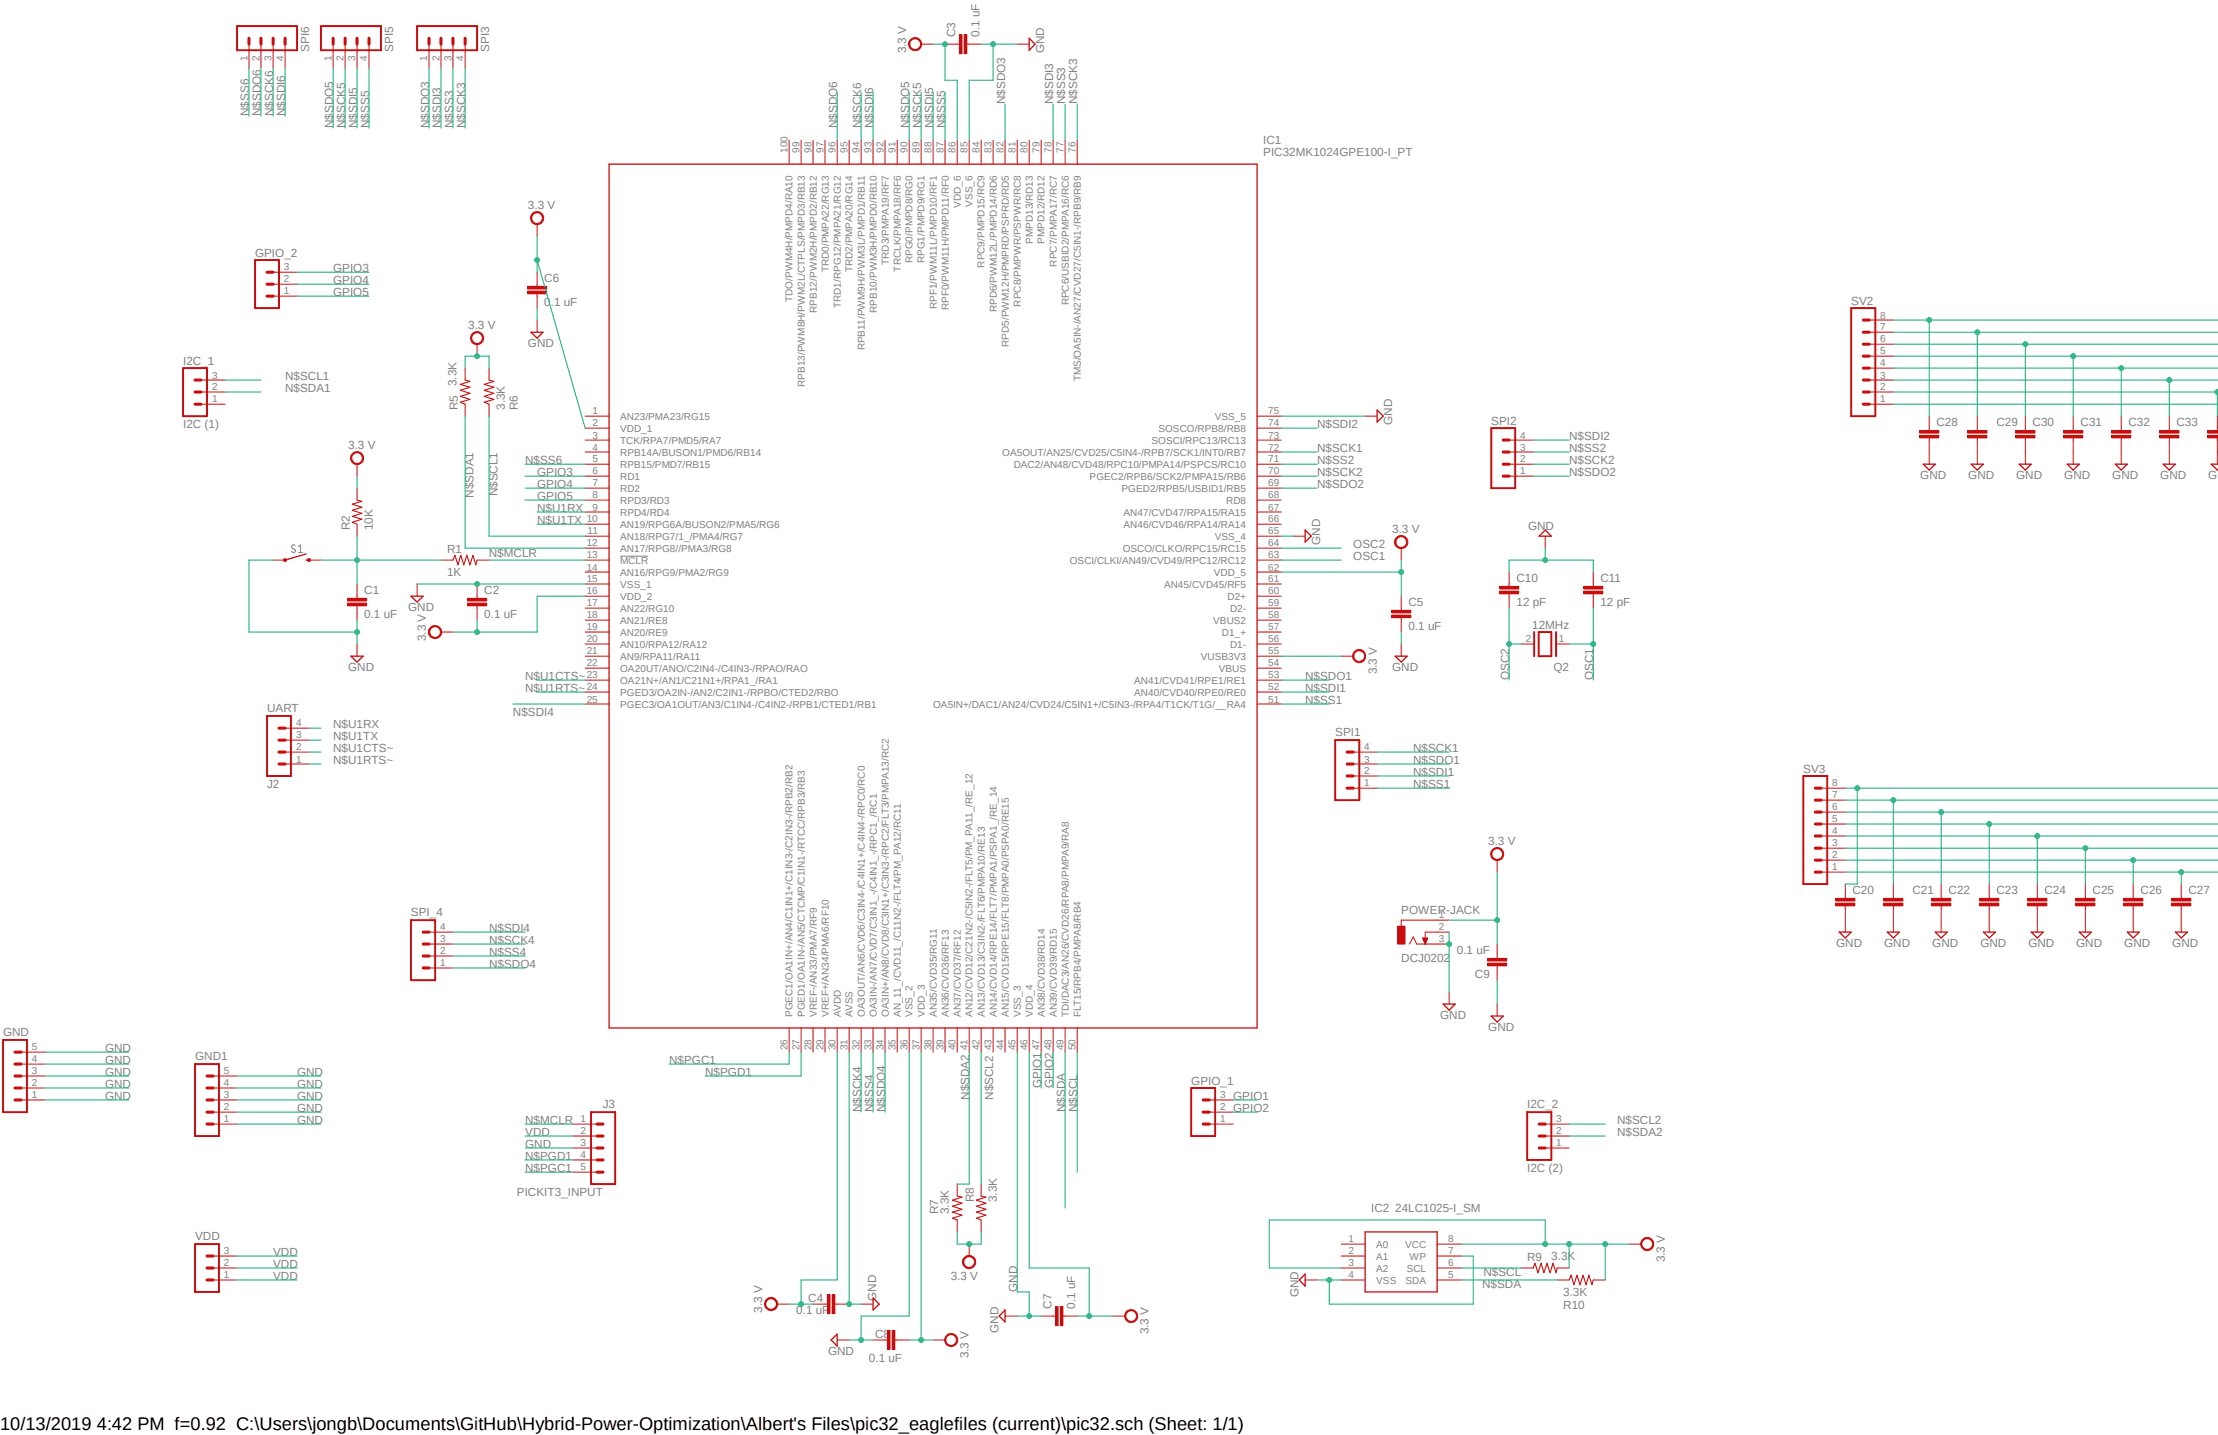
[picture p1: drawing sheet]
<svg xmlns="http://www.w3.org/2000/svg" width="432mm" height="279mm" viewBox="0 0 432 279" stroke-linecap="round" stroke-linejoin="round" font-family="sans-serif">
<defs><g id="words">
<text font-size="3.6" x="0" y="278.4">10/13/2019 4:42 PM f=0.92 C:\Users\jongb\Documents\GitHub\Hybrid-Power-Optimization\Albert's Files\pic32_eaglefiles (current)\pic32.sch (Sheet: 1/1)</text>
<g font-size="2.3" fill="#808080">
<text x="60.2" y="10" transform="rotate(-90 60.2 10)">SPI6</text>
<text x="76.5" y="10" transform="rotate(-90 76.5 10)">SPI5</text>
<text x="95.2" y="10" transform="rotate(-90 95.2 10)">SPI3</text>
<text x="176.4" y="10.4" transform="rotate(-90 176.4 10.4)">3.3 V</text>
<text x="186" y="7.2" transform="rotate(-90 186 7.2)">C3</text>
<text x="190.7" y="7.2" transform="rotate(-90 190.7 7.2)">0.1 uF</text>
<text x="203.3" y="10.4" transform="rotate(-90 203.3 10.4)">GND</text>
<text x="48.5" y="22.6" transform="rotate(-90 48.5 22.6)">N$SS6</text>
<text x="50.8" y="22.6" transform="rotate(-90 50.8 22.6)">N$SDO6</text>
<text x="53.2" y="22.6" transform="rotate(-90 53.2 22.6)">N$SCK6</text>
<text x="55.5" y="22.6" transform="rotate(-90 55.5 22.6)">N$SDI6</text>
<text x="195.7" y="20.3" transform="rotate(-90 195.7 20.3)">N$SDO3</text>
<text x="205" y="20.3" transform="rotate(-90 205 20.3)">N$SDI3</text>
<text x="207.3" y="20.3" transform="rotate(-90 207.3 20.3)">N$SS3</text>
<text x="209.7" y="20.3" transform="rotate(-90 209.7 20.3)">N$SCK3</text>
<text x="64.9" y="24.9" transform="rotate(-90 64.9 24.9)">N$SDO5</text>
<text x="67.2" y="24.9" transform="rotate(-90 67.2 24.9)">N$SCK5</text>
<text x="69.5" y="24.9" transform="rotate(-90 69.5 24.9)">N$SDI5</text>
<text x="71.8" y="24.9" transform="rotate(-90 71.8 24.9)">N$SS5</text>
<text x="83.5" y="24.9" transform="rotate(-90 83.5 24.9)">N$SDO3</text>
<text x="85.9" y="24.9" transform="rotate(-90 85.9 24.9)">N$SDI3</text>
<text x="88.2" y="24.9" transform="rotate(-90 88.2 24.9)">N$SS3</text>
<text x="90.6" y="24.9" transform="rotate(-90 90.6 24.9)">N$SCK3</text>
<text x="163" y="24.9" transform="rotate(-90 163 24.9)">N$SDO6</text>
<text x="167.6" y="24.9" transform="rotate(-90 167.6 24.9)">N$SCK6</text>
<text x="170" y="24.9" transform="rotate(-90 170 24.9)">N$SDI6</text>
<text x="177" y="24.9" transform="rotate(-90 177 24.9)">N$SDO5</text>
<text x="179.3" y="24.9" transform="rotate(-90 179.3 24.9)">N$SCK5</text>
<text x="181.7" y="24.9" transform="rotate(-90 181.7 24.9)">N$SDI5</text>
<text x="184" y="24.9" transform="rotate(-90 184 24.9)">N$SS5</text>
<text x="245.9" y="28.1">IC1</text>
<text x="245.9" y="30.4">PIC32MK1024GPE100-I_PT</text>
<text x="102.8" y="40.7">3.3 V</text>
<text x="49.7" y="50">GPIO_2</text>
<text x="64.9" y="53">GPIO3</text>
<text x="64.9" y="55.3">GPIO4</text>
<text x="64.9" y="57.7">GPIO5</text>
<text x="106" y="59.6">0.1 uF</text>
<text x="106" y="55">C6</text>
<text x="360.4" y="59.3">SV2</text>
<text x="91.1" y="64.1">3.3 V</text>
<text x="35.6" y="71">I2C_1</text>
<text x="102.8" y="67.6">GND</text>
<text x="55.5" y="74">N$SCL1</text>
<text x="55.5" y="76.4">N$SDA1</text>
<text x="88.9" y="75.2" transform="rotate(-90 88.9 75.2)">3.3K</text>
<text x="35.6" y="83.4">I2C (1)</text>
<text x="89.2" y="79.8" transform="rotate(-90 89.2 79.8)">R5</text>
<text x="98.3" y="79.8" transform="rotate(-90 98.3 79.8)">3.3K</text>
<text x="100.8" y="79.8" transform="rotate(-90 100.8 79.8)">R6</text>
<text x="256.4" y="83.4">N$SDI2</text>
<text x="271" y="82.8" transform="rotate(-90 271 82.8)">GND</text>
<text x="290.3" y="82.7">SPI2</text>
<text x="377" y="83">C28</text>
<text x="388.7" y="83">C29</text>
<text x="395.7" y="83">C30</text>
<text x="405" y="83">C31</text>
<text x="414.4" y="83">C32</text>
<text x="423.7" y="83">C33</text>
<text x="67.8" y="87.5">3.3 V</text>
<text x="256.4" y="88">N$SCK1</text>
<text x="305.5" y="88">N$SS2</text>
<text x="305.5" y="85.7">N$SDI2</text>
<text x="102.2" y="90.4">N$SS6</text>
<text x="104.6" y="92.7">GPIO3</text>
<text x="104.6" y="95">GPIO4</text>
<text x="256.4" y="90.4">N$SS2</text>
<text x="256.4" y="92.7">N$SCK2</text>
<text x="256.4" y="95">N$SDO2</text>
<text x="305.5" y="90.4">N$SCK2</text>
<text x="305.5" y="92.7">N$SDO2</text>
<text x="373.8" y="93.3">GND</text>
<text x="383.2" y="93.3">GND</text>
<text x="392.5" y="93.3">GND</text>
<text x="401.9" y="93.3">GND</text>
<text x="411.2" y="93.3">GND</text>
<text x="420.6" y="93.3">GND</text>
<text x="429.9" y="93.3">GN</text>
<text x="92.2" y="96.9" transform="rotate(-90 92.2 96.9)">N$SDA1</text>
<text x="96.9" y="96.6" transform="rotate(-90 96.9 96.6)">N$SCL1</text>
<text x="104.6" y="99.7">N$U1RX</text>
<text x="104.6" y="97.4">GPIO5</text>
<text x="68.1" y="103.2" transform="rotate(-90 68.1 103.2)">R2</text>
<text x="72.6" y="103.2" transform="rotate(-90 72.6 103.2)">10K</text>
<text x="87" y="107.7">R1</text>
<text x="104.6" y="102.1">N$U1TX</text>
<text x="257" y="106.1" transform="rotate(-90 257 106.1)">GND</text>
<text x="263.4" y="106.7">OSC2</text>
<text x="271" y="103.8">3.3 V</text>
<text x="297.5" y="103.1">GND</text>
<text x="87" y="112.1">1K</text>
<text x="95.2" y="108.4">N$MCLR</text>
<text x="263.4" y="109">OSC1</text>
<text x="295.2" y="113.4">C10</text>
<text x="311.6" y="113.4">C11</text>
<text x="70.9" y="115.7">C1</text>
<text x="79.5" y="119">GND</text>
<text x="94.3" y="115.7">C2</text>
<text x="274.2" y="118.1">C5</text>
<text x="295.2" y="118.1">12 pF</text>
<text x="311.6" y="118.1">12 pF</text>
<text x="70.9" y="120.4">0.1 uF</text>
<text x="82.9" y="124.8" transform="rotate(-90 82.9 124.8)">3.3 V</text>
<text x="94.3" y="120.4">0.1 uF</text>
<text x="274.2" y="122.7">0.1 uF</text>
<text x="298.3" y="122.4">12MHz</text>
<text x="67.8" y="130.7">GND</text>
<text x="268" y="131.3" transform="rotate(-90 268 131.3)">3.3 V</text>
<text x="271" y="130.7">GND</text>
<text x="302.4" y="130.6">Q2</text>
<text x="102.2" y="134.7">N$U1RTS~</text>
<text x="102.2" y="132.4">N$U1CTS~</text>
<text x="254.1" y="137.1">N$SS1</text>
<text x="254.1" y="134.7">N$SDI1</text>
<text x="254.1" y="132.4">N$SDO1</text>
<text x="293.8" y="132.4" transform="rotate(-90 293.8 132.4)">OSC2</text>
<text x="310.2" y="132.4" transform="rotate(-90 310.2 132.4)">OSC1</text>
<text x="52" y="138.7">UART</text>
<text x="64.9" y="141.8">N$U1RX</text>
<text x="99.9" y="139.4">N$SDI4</text>
<text x="259.9" y="143.4">SPI1</text>
<text x="64.9" y="144.1">N$U1TX</text>
<text x="64.9" y="148.8">N$U1RTS~</text>
<text x="64.9" y="146.4">N$U1CTS~</text>
<text x="275.1" y="146.4">N$SCK1</text>
<text x="275.1" y="148.8">N$SDO1</text>
<text x="52" y="153.5">J2</text>
<text x="275.1" y="153.5">N$SS1</text>
<text x="275.1" y="151.1">N$SDI1</text>
<text x="351.1" y="150.4">SV3</text>
<text x="289.7" y="164.5">3.3 V</text>
<text x="80" y="178.4">SPI_4</text>
<text x="272.8" y="178">POWER-JACK</text>
<text x="360.6" y="174.1">C20</text>
<text x="372.3" y="174.1">C21</text>
<text x="379.4" y="174.1">C22</text>
<text x="388.7" y="174.1">C23</text>
<text x="398" y="174.1">C24</text>
<text x="407.4" y="174.1">C25</text>
<text x="416.7" y="174.1">C26</text>
<text x="426" y="174.1">C27</text>
<text x="95.2" y="183.8">N$SCK4</text>
<text x="95.2" y="181.5">N$SDI4</text>
<text x="283.6" y="185.8">0.1 uF</text>
<text x="357.5" y="184.4">GND</text>
<text x="366.8" y="184.4">GND</text>
<text x="376.2" y="184.4">GND</text>
<text x="385.5" y="184.4">GND</text>
<text x="394.9" y="184.4">GND</text>
<text x="404.2" y="184.4">GND</text>
<text x="413.6" y="184.4">GND</text>
<text x="422.9" y="184.4">GND</text>
<text x="95.2" y="186.1">N$SS4</text>
<text x="95.2" y="188.5">N$SDO4</text>
<text x="272.8" y="187.3">DCJ0202</text>
<text x="287.1" y="190.5">C9</text>
<text x=".6" y="201.8">GND</text>
<text x="280.4" y="198.4">GND</text>
<text x="289.7" y="200.7">GND</text>
<text x="20.4" y="204.8">GND</text>
<text x="20.4" y="207.2">GND</text>
<text x="20.4" y="209.5">GND</text>
<text x="38" y="206.5">GND1</text>
<text x="57.8" y="209.5">GND</text>
<text x="130.3" y="207.2">N$PGC1</text>
<text x="137.3" y="209.5">N$PGD1</text>
<text x="20.4" y="211.8">GND</text>
<text x="20.4" y="214.2">GND</text>
<text x="57.8" y="211.8">GND</text>
<text x="57.8" y="214.2">GND</text>
<text x="117.3" y="215.8">J3</text>
<text x="188.7" y="214.2" transform="rotate(-90 188.7 214.2)">N$SDA2</text>
<text x="193.3" y="214.2" transform="rotate(-90 193.3 214.2)">N$SCL2</text>
<text x="202.7" y="211.8" transform="rotate(-90 202.7 211.8)">GPIO1</text>
<text x="205" y="211.8" transform="rotate(-90 205 211.8)">GPIO2</text>
<text x="231.9" y="211.2">GPIO_1</text>
<text x="240.1" y="214.2">GPIO1</text>
<text x="297.3" y="215.8">I2C_2</text>
<text x="57.8" y="216.5">GND</text>
<text x="57.8" y="218.9">GND</text>
<text x="102.2" y="218.9">N$MCLR</text>
<text x="102.2" y="221.2">VDD</text>
<text x="167.6" y="216.5" transform="rotate(-90 167.6 216.5)">N$SCK4</text>
<text x="170" y="216.5" transform="rotate(-90 170 216.5)">N$SS4</text>
<text x="172.3" y="216.5" transform="rotate(-90 172.3 216.5)">N$SDO4</text>
<text x="207.3" y="216.5" transform="rotate(-90 207.3 216.5)">N$SDA</text>
<text x="209.7" y="216.5" transform="rotate(-90 209.7 216.5)">N$SCL</text>
<text x="240.1" y="216.5">GPIO2</text>
<text x="314.8" y="218.9">N$SCL2</text>
<text x="314.8" y="221.2">N$SDA2</text>
<text x="102.2" y="223.5">GND</text>
<text x="102.2" y="225.8">N$PGD1</text>
<text x="100.6" y="232.9">PICKIT3_INPUT</text>
<text x="102.2" y="228.2">N$PGC1</text>
<text x="297.3" y="228.2">I2C (2)</text>
<text x="182.6" y="236.4" transform="rotate(-90 182.6 236.4)">R7</text>
<text x="184.7" y="236.4" transform="rotate(-90 184.7 236.4)">3.3K</text>
<text x="189.6" y="234.1" transform="rotate(-90 189.6 234.1)">R8</text>
<text x="194.1" y="234.1" transform="rotate(-90 194.1 234.1)">3.3K</text>
<text x="267" y="236">IC2</text>
<text x="271.6" y="236">24LC1025-I_SM</text>
<text x="38" y="241.5">VDD</text>
<text x="53.2" y="244.6">VDD</text>
<text x="297.3" y="245.5">R9</text>
<text x="302" y="245.2">3.3K</text>
<text x="324.1" y="245.8" transform="rotate(-90 324.1 245.8)">3.3 V</text>
<text x="53.2" y="246.9">VDD</text>
<text x="53.2" y="249.2">VDD</text>
<text x="185.1" y="249.1">3.3 V</text>
<text x="198" y="251.5" transform="rotate(-90 198 251.5)">GND</text>
<text x="288.5" y="250.9">N$SDA</text>
<text x="288.8" y="248.5">N$SCL</text>
<text x="148.4" y="255.6" transform="rotate(-90 148.4 255.6)">3.3 V</text>
<text x="155" y="255.9">0.1 uF</text>
<text x="157.4" y="253.5">C4</text>
<text x="170.6" y="253.3" transform="rotate(-90 170.6 253.3)">GND</text>
<text x="204.7" y="254.8" transform="rotate(-90 204.7 254.8)">C7</text>
<text x="209.3" y="254.8" transform="rotate(-90 209.3 254.8)">0.1 uF</text>
<text x="252.8" y="252.6" transform="rotate(-90 252.8 252.6)">GND</text>
<text x="304.3" y="252.3">3.3K</text>
<text x="304.3" y="254.8">R10</text>
<text x="161.2" y="263.8">GND</text>
<text x="170.3" y="260.6">C8</text>
<text x="194.4" y="259.5" transform="rotate(-90 194.4 259.5)">GND</text>
<text x="223.6" y="259.8" transform="rotate(-90 223.6 259.8)">3.3 V</text>
<text x="169.2" y="265.3">0.1 uF</text>
<text x="188.6" y="264.5" transform="rotate(-90 188.6 264.5)">3.3 V</text>
</g>
<g font-size="1.9" fill="#808080">
<text x="48.2" y="11.9" transform="rotate(-90 48.2 11.9)">1</text>
<text x="50.5" y="11.9" transform="rotate(-90 50.5 11.9)">2</text>
<text x="52.8" y="11.9" transform="rotate(-90 52.8 11.9)">3</text>
<text x="55.2" y="11.9" transform="rotate(-90 55.2 11.9)">4</text>
<text x="64.5" y="11.9" transform="rotate(-90 64.5 11.9)">1</text>
<text x="66.8" y="11.9" transform="rotate(-90 66.8 11.9)">2</text>
<text x="69.2" y="11.9" transform="rotate(-90 69.2 11.9)">3</text>
<text x="71.5" y="11.9" transform="rotate(-90 71.5 11.9)">4</text>
<text x="83.2" y="11.9" transform="rotate(-90 83.2 11.9)">1</text>
<text x="85.6" y="11.9" transform="rotate(-90 85.6 11.9)">2</text>
<text x="87.9" y="11.9" transform="rotate(-90 87.9 11.9)">3</text>
<text x="90.2" y="11.9" transform="rotate(-90 90.2 11.9)">4</text>
<text x="153.3" y="29.8" transform="rotate(-90 153.3 29.8)">100</text>
<text x="155.6" y="29.8" transform="rotate(-90 155.6 29.8)">99</text>
<text x="158" y="29.8" transform="rotate(-90 158 29.8)">98</text>
<text x="160.3" y="29.8" transform="rotate(-90 160.3 29.8)">97</text>
<text x="162.6" y="29.8" transform="rotate(-90 162.6 29.8)">96</text>
<text x="165" y="29.8" transform="rotate(-90 165 29.8)">95</text>
<text x="167.3" y="29.8" transform="rotate(-90 167.3 29.8)">94</text>
<text x="169.7" y="29.8" transform="rotate(-90 169.7 29.8)">93</text>
<text x="172" y="29.8" transform="rotate(-90 172 29.8)">92</text>
<text x="174.3" y="29.8" transform="rotate(-90 174.3 29.8)">91</text>
<text x="176.7" y="29.8" transform="rotate(-90 176.7 29.8)">90</text>
<text x="179" y="29.8" transform="rotate(-90 179 29.8)">89</text>
<text x="181.3" y="29.8" transform="rotate(-90 181.3 29.8)">88</text>
<text x="183.7" y="29.8" transform="rotate(-90 183.7 29.8)">87</text>
<text x="186" y="29.8" transform="rotate(-90 186 29.8)">86</text>
<text x="188.3" y="29.8" transform="rotate(-90 188.3 29.8)">85</text>
<text x="190.7" y="29.8" transform="rotate(-90 190.7 29.8)">84</text>
<text x="193" y="29.8" transform="rotate(-90 193 29.8)">83</text>
<text x="195.4" y="29.8" transform="rotate(-90 195.4 29.8)">82</text>
<text x="197.7" y="29.8" transform="rotate(-90 197.7 29.8)">81</text>
<text x="200" y="29.8" transform="rotate(-90 200 29.8)">80</text>
<text x="202.4" y="29.8" transform="rotate(-90 202.4 29.8)">79</text>
<text x="204.7" y="29.8" transform="rotate(-90 204.7 29.8)">78</text>
<text x="207.1" y="29.8" transform="rotate(-90 207.1 29.8)">77</text>
<text x="209.4" y="29.8" transform="rotate(-90 209.4 29.8)">76</text>
<text x="187" y="40.4" transform="rotate(-90 187 40.4)">VDD_6</text>
<text x="189.4" y="40.3" transform="rotate(-90 189.4 40.3)">VSS_6</text>
<text x="201" y="47.5" transform="rotate(-90 201 47.5)">PMPD13/RD13</text>
<text x="203.4" y="47.5" transform="rotate(-90 203.4 47.5)">PMPD12/RD12</text>
<text x="55.3" y="52.7">3</text>
<text x="161.3" y="53" transform="rotate(-90 161.3 53)">TRD0/PMPA22/RG13</text>
<text x="166" y="53" transform="rotate(-90 166 53)">TRD2/PMPA20/RG14</text>
<text x="173" y="51.6" transform="rotate(-90 173 51.6)">TRD3/PMPA19/RF7</text>
<text x="175.3" y="52.9" transform="rotate(-90 175.3 52.9)">TRCLK/PMPA18/RF6</text>
<text x="177.7" y="51.3" transform="rotate(-90 177.7 51.3)">RPG0/PMPD8/RG0</text>
<text x="180" y="51.3" transform="rotate(-90 180 51.3)">RPG1/PMPD9/RG1</text>
<text x="191.7" y="52.1" transform="rotate(-90 191.7 52.1)">RPC9/PMPD15/RC9</text>
<text x="205.7" y="51.9" transform="rotate(-90 205.7 51.9)">RPC7/PMPA17/RC7</text>
<text x="55.3" y="57.3">1</text>
<text x="55.3" y="55">2</text>
<text x="154.3" y="58.8" transform="rotate(-90 154.3 58.8)">TDO/PWM4H/PMPD4/RA10</text>
<text x="163.7" y="60" transform="rotate(-90 163.7 60)">TRD1/RPG12/PMPA21/RG12</text>
<text x="198.7" y="59.7" transform="rotate(-90 198.7 59.7)">RPC8/PMPWR/PSPWR/RC8</text>
<text x="208.1" y="59.5" transform="rotate(-90 208.1 59.5)">RPC6/USBID2/PMPA16/RC6</text>
<text x="159" y="60.9" transform="rotate(-90 159 60.9)">RPB12/PWM2H/PMPD2/RB12</text>
<text x="170.7" y="60.9" transform="rotate(-90 170.7 60.9)">RPB10/PWM3H/PMPD0/RB10</text>
<text x="182.4" y="60.2" transform="rotate(-90 182.4 60.2)">RPF1/PWM11L/PMPD10/RF1</text>
<text x="184.7" y="60.4" transform="rotate(-90 184.7 60.4)">RPF0/PWM11H/PMPD11/RF0</text>
<text x="194.1" y="60.8" transform="rotate(-90 194.1 60.8)">RPD6/PWM12L/PMPD14/RD6</text>
<text x="366.1" y="64.3">7</text>
<text x="366.1" y="62">8</text>
<text x="168.4" y="68.2" transform="rotate(-90 168.4 68.2)">RPB11/PWM9H/PWM3L/PMPD1/RB11</text>
<text x="196.4" y="67.6" transform="rotate(-90 196.4 67.6)">RPD5/PWM12H/PMPRD/PSPRD/RD5</text>
<text x="366.1" y="71.3">4</text>
<text x="366.1" y="69">5</text>
<text x="366.1" y="66.7">6</text>
<text x="41.3" y="76">2</text>
<text x="41.3" y="73.7">3</text>
<text x="156.7" y="75.4" transform="rotate(-90 156.7 75.4)">RPB13/PWM8H/PWM2L/CTPLS/PMPD3/RB13</text>
<text x="210.4" y="74.3" transform="rotate(-90 210.4 74.3)">TMS/OA5IN-/AN27/CVD27/C5IN1-/RPB9/RB9</text>
<text x="366.1" y="76">2</text>
<text x="366.1" y="73.7">3</text>
<text x="41.3" y="78.4">1</text>
<text x="115.3" y="80.7">1</text>
<text x="115.3" y="83">2</text>
<text x="120.7" y="81.7">AN23/PMA23/RG15</text>
<text x="236.5" y="81.7">VSS_5</text>
<text x="246.9" y="80.7">75</text>
<text x="246.9" y="83">74</text>
<text x="366.1" y="78.4">1</text>
<text x="115.3" y="85.4">3</text>
<text x="115.3" y="87.7">4</text>
<text x="120.7" y="84.1">VDD_1</text>
<text x="120.7" y="86.4">TCK/RPA7/PMD5/RA7</text>
<text x="120.7" y="88.7">RPB14A/BUSON1/PMD6/RB14</text>
<text x="195.1" y="88.7">OA5OUT/AN25/CVD25/C5IN4-/RPB7/SCK1/INT0/RB7</text>
<text x="224.2" y="86.4">SOSCI/RPC13/RC13</text>
<text x="225.5" y="84.1">SOSCO/RPB8/RB8</text>
<text x="246.9" y="85.4">73</text>
<text x="246.9" y="87.7">72</text>
<text x="296" y="87.7">3</text>
<text x="296" y="85.4">4</text>
<text x="115.3" y="90">5</text>
<text x="115.3" y="92.4">6</text>
<text x="115.3" y="94.7">7</text>
<text x="120.7" y="91.1">RPB15/PMD7/RB15</text>
<text x="120.7" y="93.4">RD1</text>
<text x="120.7" y="95.8">RD2</text>
<text x="197.4" y="91.1">DAC2/AN48/CVD48/RPC10/PMPA14/PSPCS/RC10</text>
<text x="212.1" y="93.4">PGEC2/RPB6/SCK2/PMPA15/RB6</text>
<text x="218.4" y="95.7">PGED2/RPB5/USBID1/RB5</text>
<text x="246.9" y="90">71</text>
<text x="246.9" y="92.4">70</text>
<text x="246.9" y="94.7">69</text>
<text x="296" y="92.4">1</text>
<text x="296" y="90">2</text>
<text x="114.2" y="101.7">10</text>
<text x="115.3" y="97">8</text>
<text x="115.3" y="99.4">9</text>
<text x="120.7" y="98.1">RPD3/RD3</text>
<text x="120.7" y="100.4">RPD4/RD4</text>
<text x="218.7" y="100.4">AN47/CVD47/RPA15/RA15</text>
<text x="238.7" y="98.1">RD8</text>
<text x="246.9" y="97">68</text>
<text x="246.9" y="99.4">67</text>
<text x="246.9" y="101.7">66</text>
<text x="114.2" y="106.4">12</text>
<text x="114.3" y="104.1">11</text>
<text x="120.7" y="102.7">AN19/RPG6A/BUSON2/PMA5/RG6</text>
<text x="120.7" y="105.1">AN18/RPG7/1_/PMA4/RG7</text>
<text x="120.7" y="107.4">AN17/RPG8//PMA3/RG8</text>
<text x="218.6" y="107.4">OSCO/CLKO/RPC15/RC15</text>
<text x="218.7" y="102.7">AN46/CVD46/RPA14/RA14</text>
<text x="236.5" y="105.1">VSS_4</text>
<text x="246.9" y="104.1">65</text>
<text x="246.9" y="106.4">64</text>
<text x="114.2" y="108.7">13</text>
<text x="114.2" y="111.1">14</text>
<text x="114.2" y="113.4">15</text>
<text x="120.7" y="109.8">MCLR</text>
<text x="120.7" y="112.1">AN16/RPG9/PMA2/RG9</text>
<text x="208.3" y="109.8">OSCI/CLKI/AN49/CVD49/RPC12/RC12</text>
<text x="236.3" y="112.1">VDD_5</text>
<text x="246.9" y="108.7">63</text>
<text x="246.9" y="111.1">62</text>
<text x="246.9" y="113.4">61</text>
<text x="114.2" y="115.7">16</text>
<text x="114.2" y="118.1">17</text>
<text x="120.7" y="114.4">VSS_1</text>
<text x="120.7" y="116.8">VDD_2</text>
<text x="120.7" y="119.1">AN22/RG10</text>
<text x="226.6" y="114.4">AN45/CVD45/RF5</text>
<text x="239" y="116.8">D2+</text>
<text x="239.5" y="119.1">D2-</text>
<text x="246.9" y="115.7">60</text>
<text x="246.9" y="118.1">59</text>
<text x="114.2" y="120.4">18</text>
<text x="114.2" y="122.7">19</text>
<text x="114.2" y="125.1">20</text>
<text x="120.7" y="121.5">AN21/RE8</text>
<text x="120.7" y="123.8">AN20/RE9</text>
<text x="236.2" y="121.4">VBUS2</text>
<text x="237.9" y="123.8">D1_+</text>
<text x="246.9" y="120.4">58</text>
<text x="246.9" y="122.7">57</text>
<text x="246.9" y="125.1">56</text>
<text x="297.1" y="125.1">2</text>
<text x="303.5" y="125.1">1</text>
<text x="114.2" y="127.4">21</text>
<text x="114.2" y="129.8">22</text>
<text x="120.7" y="126.1">AN10/RPA12/RA12</text>
<text x="120.7" y="128.4">AN9/RPA11/RA11</text>
<text x="120.7" y="130.8">OA20UT/ANO/C2IN4-/C4IN3-/RPAO/RAO</text>
<text x="233.8" y="128.4">VUSB3V3</text>
<text x="237.3" y="130.8">VBUS</text>
<text x="239.5" y="126.1">D1-</text>
<text x="246.9" y="127.4">55</text>
<text x="246.9" y="129.8">54</text>
<text x="114.2" y="132.1">23</text>
<text x="114.2" y="134.4">24</text>
<text x="114.2" y="136.8">25</text>
<text x="120.7" y="133.1">OA21N+/AN1/C21N1+/RPA1_/RA1</text>
<text x="120.7" y="135.5">PGED3/OA2IN-/AN2/C2IN1-/RPBO/CTED2/RBO</text>
<text x="120.7" y="137.8">PGEC3/OA1OUT/AN3/C1IN4-/C4IN2-/RPB1/CTED1/RB1</text>
<text x="181.7" y="137.8">OA5IN+/DAC1/AN24/CVD24/C5IN1+/C5IN3-/RPA4/T1CK/T1G/__RA4</text>
<text x="220.8" y="133.1">AN41/CVD41/RPE1/RE1</text>
<text x="220.8" y="135.5">AN40/CVD40/RPE0/RE0</text>
<text x="246.9" y="132.1">53</text>
<text x="246.9" y="134.4">52</text>
<text x="246.9" y="136.8">51</text>
<text x="57.7" y="143.8">3</text>
<text x="57.7" y="141.4">4</text>
<text x="57.7" y="148.5">1</text>
<text x="57.7" y="146.1">2</text>
<text x="265.6" y="148.5">3</text>
<text x="265.6" y="146.1">4</text>
<text x="265.6" y="153.1">1</text>
<text x="265.6" y="150.8">2</text>
<text x="356.7" y="155.4">7</text>
<text x="356.7" y="153.1">8</text>
<text x="356.7" y="160.1">5</text>
<text x="356.7" y="157.8">6</text>
<text x="356.7" y="167.1">2</text>
<text x="356.7" y="164.8">3</text>
<text x="356.7" y="162.5">4</text>
<text x="356.7" y="169.5">1</text>
<text x="280.1" y="178.8">1</text>
<text x="85.7" y="185.8">2</text>
<text x="85.7" y="183.5">3</text>
<text x="85.7" y="181.1">4</text>
<text x="280.1" y="181.1">2</text>
<text x="280.1" y="183.5">3</text>
<text x="85.7" y="188.2">1</text>
<text x="154.3" y="198" transform="rotate(-90 154.3 198)">PGEC1/OA1IN+/AN4/C1IN1+/C1IN3-/C2IN3-/RPB2/RB2</text>
<text x="156.7" y="198" transform="rotate(-90 156.7 198)">PGED1/OA1IN-/AN5/CTCMP/C1IN1-/RTCC/RPB3/RB3</text>
<text x="159" y="198" transform="rotate(-90 159 198)">VREF-/AN33/PMA7/RF9</text>
<text x="161.3" y="198" transform="rotate(-90 161.3 198)">VREF+/AN34/PMA6/RF10</text>
<text x="163.7" y="198" transform="rotate(-90 163.7 198)">AVDD</text>
<text x="166" y="198" transform="rotate(-90 166 198)">AVSS</text>
<text x="168.4" y="198" transform="rotate(-90 168.4 198)">OA3OUT/AN6/CVD6/C3IN4-/C4IN1+/C4IN4-/RPC0/RC0</text>
<text x="170.7" y="198" transform="rotate(-90 170.7 198)">OA3IN-/AN7/CVD7/C3IN1_-/C4IN1_-/RPC1_/RC1</text>
<text x="173" y="198" transform="rotate(-90 173 198)">OA3IN+/AN8/CVD8/C3IN1+/C3IN3-/RPC2/FLT3/PMPA13/RC2</text>
<text x="175.3" y="198" transform="rotate(-90 175.3 198)">AN_11_/CVD11_/C11N2-/FLT4/PM_PA12/RC11</text>
<text x="177.7" y="198" transform="rotate(-90 177.7 198)">VSS_2</text>
<text x="180" y="198" transform="rotate(-90 180 198)">VDD_3</text>
<text x="182.4" y="198" transform="rotate(-90 182.4 198)">AN35/CVD35/RG11</text>
<text x="184.7" y="198" transform="rotate(-90 184.7 198)">AN36/CVD36/RF13</text>
<text x="187" y="198" transform="rotate(-90 187 198)">AN37/CVD37/RF12</text>
<text x="189.4" y="198" transform="rotate(-90 189.4 198)">AN12/CVD12/C21N2-/C5IN2-/FLT5/PM_PA11_/RE_12</text>
<text x="191.7" y="198" transform="rotate(-90 191.7 198)">AN13/CVD13/C3IN2-/FLT6/PMPA10/RE13</text>
<text x="194.1" y="198" transform="rotate(-90 194.1 198)">AN14/CVD14/RPE14/FLT7/PMPA1/PSPA1_/RE_14</text>
<text x="196.4" y="198" transform="rotate(-90 196.4 198)">AN15/CVD15/RPE15/FLT8/PMPA0/PSPA0/RE15</text>
<text x="198.7" y="198" transform="rotate(-90 198.7 198)">VSS_3</text>
<text x="201" y="198" transform="rotate(-90 201 198)">VDD_4</text>
<text x="203.4" y="198" transform="rotate(-90 203.4 198)">AN38/CVD38/RD14</text>
<text x="205.7" y="198" transform="rotate(-90 205.7 198)">AN39/CVD39/RD15</text>
<text x="208.1" y="198" transform="rotate(-90 208.1 198)">TDI/DAC3/AN26/CVD26/RPA8/PMPA9/RA8</text>
<text x="210.4" y="198" transform="rotate(-90 210.4 198)">FLT15/RPB4/PMPA8/RB4</text>
<text x="6.2" y="209.2">3</text>
<text x="6.2" y="206.8">4</text>
<text x="6.2" y="204.5">5</text>
<text x="43.6" y="209.2">5</text>
<text x="153.3" y="204.5" transform="rotate(-90 153.3 204.5)">26</text>
<text x="155.6" y="204.5" transform="rotate(-90 155.6 204.5)">27</text>
<text x="158" y="204.5" transform="rotate(-90 158 204.5)">28</text>
<text x="160.3" y="204.5" transform="rotate(-90 160.3 204.5)">29</text>
<text x="162.6" y="204.5" transform="rotate(-90 162.6 204.5)">30</text>
<text x="165" y="204.5" transform="rotate(-90 165 204.5)">31</text>
<text x="167.3" y="204.5" transform="rotate(-90 167.3 204.5)">32</text>
<text x="169.7" y="204.5" transform="rotate(-90 169.7 204.5)">33</text>
<text x="172" y="204.5" transform="rotate(-90 172 204.5)">34</text>
<text x="174.3" y="204.5" transform="rotate(-90 174.3 204.5)">35</text>
<text x="176.7" y="204.5" transform="rotate(-90 176.7 204.5)">36</text>
<text x="179" y="204.5" transform="rotate(-90 179 204.5)">37</text>
<text x="181.3" y="204.5" transform="rotate(-90 181.3 204.5)">38</text>
<text x="183.7" y="204.5" transform="rotate(-90 183.7 204.5)">39</text>
<text x="186" y="204.5" transform="rotate(-90 186 204.5)">40</text>
<text x="188.3" y="204.5" transform="rotate(-90 188.3 204.5)">41</text>
<text x="190.7" y="204.5" transform="rotate(-90 190.7 204.5)">42</text>
<text x="193" y="204.5" transform="rotate(-90 193 204.5)">43</text>
<text x="195.4" y="204.5" transform="rotate(-90 195.4 204.5)">44</text>
<text x="197.7" y="204.5" transform="rotate(-90 197.7 204.5)">45</text>
<text x="200" y="204.5" transform="rotate(-90 200 204.5)">46</text>
<text x="202.4" y="204.5" transform="rotate(-90 202.4 204.5)">47</text>
<text x="204.7" y="204.5" transform="rotate(-90 204.7 204.5)">48</text>
<text x="207.1" y="204.5" transform="rotate(-90 207.1 204.5)">49</text>
<text x="209.4" y="204.5" transform="rotate(-90 209.4 204.5)">50</text>
<text x="6.2" y="213.9">1</text>
<text x="6.2" y="211.5">2</text>
<text x="43.6" y="213.9">3</text>
<text x="43.6" y="211.5">4</text>
<text x="237.5" y="213.9">3</text>
<text x="43.6" y="218.5">1</text>
<text x="43.6" y="216.2">2</text>
<text x="113" y="218.5">1</text>
<text x="113" y="220.9">2</text>
<text x="237.5" y="218.5">1</text>
<text x="237.5" y="216.2">2</text>
<text x="303" y="220.9">2</text>
<text x="303" y="218.5">3</text>
<text x="113" y="223.2">3</text>
<text x="113" y="225.6">4</text>
<text x="113" y="227.9">5</text>
<text x="303" y="223.2">1</text>
<text x="43.6" y="244.2">3</text>
<text x="262.5" y="241.9">1</text>
<text x="262.5" y="244.2">2</text>
<text x="267.9" y="242.9">A0</text>
<text x="267.9" y="245.2">A1</text>
<text x="273.6" y="242.9">VCC</text>
<text x="274.4" y="245.2">WP</text>
<text x="281.9" y="241.9">8</text>
<text x="281.9" y="244.2">7</text>
<text x="43.6" y="248.9">1</text>
<text x="43.6" y="246.6">2</text>
<text x="262.5" y="246.6">3</text>
<text x="262.5" y="248.9">4</text>
<text x="267.9" y="247.6">A2</text>
<text x="267.9" y="249.9">VSS</text>
<text x="273.6" y="249.9">SDA</text>
<text x="273.9" y="247.6">SCL</text>
<text x="281.9" y="246.6">6</text>
<text x="281.9" y="248.9">5</text>
</g>
</g></defs>
<path d="M0 0l431.9 193M431.8 73.1l-431.8 192.9" fill="none" stroke="#fff" stroke-width=".19"/>
<path d="M57.4 106.2a.36 .36 0 0 0-.5 0 .36 .36 0 0 0 0 .5l.5 .3a.31 .31 0 0 1 .1 .3 .31 .31 0 0 1-.3 .3l-.5-.2M58.1 106.4l.4-.3v1.5M58.1 107.6h.8M120.7 108.3h5.5" fill="none" stroke="#808080" stroke-width=".19"/>
<path d="M118.6 32h126.1v168.2h-126.1z" fill="none" stroke="#c90d0c" stroke-width=".25"/>
<g fill="none" stroke="#c90d0c" stroke-width=".19">
<path d="M153.6 27.3v4.7M156 27.3v4.7M158.3 27.3v4.7M160.6 27.3v4.7M163 27.3v4.7M165.3 27.3v4.7M167.6 27.3v4.7M170 27.3v4.7M172.3 27.3v4.7M174.7 27.3v4.7M177 27.3v4.7M179.3 27.3v4.7"/>
<path d="M181.7 27.3v4.7M184 27.3v4.7M186.4 27.3v4.7M188.7 27.3v4.7M191 27.3v4.7M193.3 27.3v4.7M195.7 27.3v4.7M198 27.3v4.7M200.4 27.3v4.7M202.7 27.3v4.7M205 27.3v4.7M207.3 27.3v4.7"/>
<path d="M209.7 27.3v4.7M113.9 81h4.7M113.9 83.4h4.7M113.9 85.7h4.7M113.9 88h4.7M113.9 90.4h4.7M113.9 92.7h4.7M113.9 95h4.7M113.9 97.4h4.7M113.9 99.7h4.7M244.7 81h4.7M244.7 83.4h4.7"/>
<path d="M244.7 85.7h4.7M244.7 88h4.7M244.7 90.4h4.7M244.7 92.7h4.7M244.7 95h4.7M244.7 97.4h4.7M244.7 99.7h4.7M69.5 116.1v.4M69.5 117.9v.5M113.9 102.1h4.7M113.9 104.4h4.7M113.9 106.7h4.7"/>
<path d="M113.9 109.1h4.7M113.9 111.4h4.7M113.9 113.7h4.7M113.9 116.1h4.7M113.9 118.4h4.7M244.7 102.1h4.7M244.7 104.4h4.7M244.7 106.7h4.7M244.7 109.1h4.7M244.7 111.4h4.7M244.7 113.7h4.7M244.7 116.1h4.7"/>
<path d="M244.7 118.4h4.7M113.9 120.7h4.7M113.9 123.1h4.7M113.9 125.4h4.7M113.9 127.8h4.7M113.9 130.1h4.7M113.9 132.4h4.7M113.9 134.7h4.7M113.9 137.1h4.7M244.7 120.7h4.7M244.7 123.1h4.7M244.7 125.4h4.7"/>
<path d="M244.7 127.8h4.7M244.7 130.1h4.7M244.7 132.4h4.7M244.7 134.7h4.7M244.7 137.1h4.7M153.6 200.2v4.7M156 200.2v4.7M158.3 200.2v4.7M160.6 200.2v4.7M163 200.2v4.7M165.3 200.2v4.7M167.6 200.2v4.7"/>
<path d="M170 200.2v4.7M172.3 200.2v4.7M174.7 200.2v4.7M177 200.2v4.7M179.3 200.2v4.7M181.7 200.2v4.7M184 200.2v4.7M186.4 200.2v4.7M188.7 200.2v4.7M191 200.2v4.7M193.3 200.2v4.7M195.7 200.2v4.7"/>
<path d="M198 200.2v4.7M200.4 200.2v4.7M202.7 200.2v4.7M205 200.2v4.7M207.3 200.2v4.7M209.7 200.2v4.7"/>
</g>
<path d="M67.6 117.4h3.8v.5h-3.8z" fill-rule="evenodd" fill="#c90d0c"/>
<path d="M67.6 117.4h3.8v.5h-3.8z" fill="none" stroke="#c90d0c" stroke-width=".19"/>
<path d="M67.6 116.5h3.8v.5h-3.8z" fill-rule="evenodd" fill="#c90d0c"/>
<path d="M69.5 95v2.4M67.6 116.5h3.8v.5h-3.8zM69.5 102.1v2.3M69.5 113.7v2.4M69.5 118.4v2.3M85.9 109.1h2.3M92.9 109.1h2.3M69.5 125.4v2.4" fill="none" stroke="#c90d0c" stroke-width=".19"/>
<path d="M69.5 97.4l.9 .2-1.8 .6 1.8 .6-1.8 .6 1.8 .5-1.8 .6 1.8 .6-1.8 .6 .9 .4M88.2 109.1l.4-1 .6 1.9 .5-1.9 .6 1.9 .6-1.9 .6 1.9 .6-1.9 .5 1.9 .3-.9" fill="none" stroke="#c90d0c" stroke-width=".21"/>
<path d="M68.3 127.8h2.4l-1.2 1.1z" fill="none" stroke="#c90d0c" stroke-width=".25"/>
<path d="M68.6 88.3a1.28 1.28 0 0 1 2 .3 1.28 1.28 0 0 1-.7 1.9 1.28 1.28 0 0 1-1.7-1.3h.3a1.05 1.05 0 0 1 1.4-1 1.05 1.05 0 0 1 .4 1.7 1.05 1.05 0 0 1-1.8-.3v-.4h-.3z" fill-rule="evenodd" fill="#c90d0c"/>
<path d="M68.6 88.3a1.28 1.28 0 0 1 2 .3 1.28 1.28 0 0 1-.7 1.9 1.28 1.28 0 0 1-1.7-1.3h.3a1.05 1.05 0 0 1 1.4-1 1.05 1.05 0 0 1 .4 1.7 1.05 1.05 0 0 1-1.8-.3v-.4h-.3zM69.5 90.4v2.3M92.9 116.1v.4M92.9 117.9v.5" fill="none" stroke="#c90d0c" stroke-width=".19"/>
<path d="M91 117.4h3.7v.5h-3.7z" fill-rule="evenodd" fill="#c90d0c"/>
<path d="M91 117.4h3.7v.5h-3.7z" fill="none" stroke="#c90d0c" stroke-width=".19"/>
<path d="M91 116.5h3.7v.5h-3.7z" fill-rule="evenodd" fill="#c90d0c"/>
<path d="M91 116.5h3.7v.5h-3.7zM92.9 113.7v2.4M92.9 118.4v2.3" fill="none" stroke="#c90d0c" stroke-width=".19"/>
<path d="M83.7 122.2a1.3 1.3 0 0 1 2.1 .2 1.3 1.3 0 0 1-.8 1.9 1.3 1.3 0 0 1-1.6-1.2h.3a1.04 1.04 0 0 1 1.4-1 1.04 1.04 0 0 1 .3 1.7 1.04 1.04 0 0 1-1.7-.4v-.3h-.3z" fill-rule="evenodd" fill="#c90d0c"/>
<path d="M186.4 8.6h.4M188.2 8.6h.5M81.2 113.7v2.4M83.7 122.2a1.3 1.3 0 0 1 2.1 .2 1.3 1.3 0 0 1-.8 1.9 1.3 1.3 0 0 1-1.6-1.2h.3a1.04 1.04 0 0 1 1.4-1 1.04 1.04 0 0 1 .3 1.7 1.04 1.04 0 0 1-1.7-.4v-.3h-.3zM85.9 123.1h2.3" fill="none" stroke="#c90d0c" stroke-width=".19"/>
<path d="M80 116.1h2.4l-1.2 1.1z" fill="none" stroke="#c90d0c" stroke-width=".25"/>
<path d="M187.7 6.7h.5v3.8h-.5z" fill-rule="evenodd" fill="#c90d0c"/>
<path d="M187.7 6.7h.5v3.8h-.5z" fill="none" stroke="#c90d0c" stroke-width=".19"/>
<path d="M186.8 6.7h.5v3.8h-.5z" fill-rule="evenodd" fill="#c90d0c"/>
<path d="M184 8.6h2.4M186.8 6.7h.5v3.8h-.5zM188.7 8.6h2.3" fill="none" stroke="#c90d0c" stroke-width=".19"/>
<path d="M177.2 7.7a1.28 1.28 0 0 1 2 .3 1.28 1.28 0 0 1-.7 1.9 1.28 1.28 0 0 1-1.6-1.3h.2a1.05 1.05 0 0 1 1.6-.9 1.05 1.05 0 0 1 .1 1.8 1.05 1.05 0 0 1-1.6-.5l-.1-.4h-.2z" fill-rule="evenodd" fill="#c90d0c"/>
<path d="M177.2 7.7a1.28 1.28 0 0 1 2 .3 1.28 1.28 0 0 1-.7 1.9 1.28 1.28 0 0 1-1.6-1.3h.2a1.05 1.05 0 0 1 1.6-.9 1.05 1.05 0 0 1 .1 1.8 1.05 1.05 0 0 1-1.6-.5l-.1-.4h-.2zM179.3 8.6h2.4M198 8.6h2.4M160.6 253.9h.5M162.5 253.9h.5" fill="none" stroke="#c90d0c" stroke-width=".19"/>
<path d="M200.4 7.5l1.1 1.1-1.1 1.2z" fill="none" stroke="#c90d0c" stroke-width=".25"/>
<path d="M161.1 252.1h.5v3.7h-.5z" fill-rule="evenodd" fill="#c90d0c"/>
<path d="M161.1 252.1h.5v3.7h-.5z" fill="none" stroke="#c90d0c" stroke-width=".19"/>
<path d="M162 252.1h.5v3.7h-.5z" fill-rule="evenodd" fill="#c90d0c"/>
<path d="M158.3 253.9h2.3M162 252.1h.5v3.7h-.5zM163 253.9h2.3" fill="none" stroke="#c90d0c" stroke-width=".19"/>
<path d="M149.2 253a1.28 1.28 0 0 1 2 .2 1.28 1.28 0 0 1-.7 1.9 1.28 1.28 0 0 1-1.7-1.2h.3a1.07 1.07 0 0 1 1.4-1 1.07 1.07 0 0 1 .4 1.7 1.07 1.07 0 0 1-1.8-.3v-.4h-.3z" fill-rule="evenodd" fill="#c90d0c"/>
<path d="M265.8 81h2.3M251.8 104.4h2.3M272.8 118.4v.5M272.8 120.3v.4M149.2 253a1.28 1.28 0 0 1 2 .2 1.28 1.28 0 0 1-.7 1.9 1.28 1.28 0 0 1-1.7-1.2h.3a1.07 1.07 0 0 1 1.4-1 1.07 1.07 0 0 1 .4 1.7 1.07 1.07 0 0 1-1.8-.3v-.4h-.3zM151.3 253.9h2.3M167.6 253.9h2.4" fill="none" stroke="#c90d0c" stroke-width=".19"/>
<path d="M268.1 79.8l1.2 1.2-1.2 1.2zM254.1 103.2l1.2 1.2-1.2 1.1zM170 252.7l1.2 1.2-1.2 1.2z" fill="none" stroke="#c90d0c" stroke-width=".25"/>
<path d="M270.9 119.8h3.8v.5h-3.8z" fill-rule="evenodd" fill="#c90d0c"/>
<path d="M270.9 119.8h3.8v.5h-3.8z" fill="none" stroke="#c90d0c" stroke-width=".19"/>
<path d="M270.9 118.8h3.8v.5h-3.8z" fill-rule="evenodd" fill="#c90d0c"/>
<path d="M270.9 118.8h3.8v.5h-3.8zM272.8 116.1v2.3M272.8 120.7v2.4M272.8 125.4v2.4" fill="none" stroke="#c90d0c" stroke-width=".19"/>
<path d="M271.6 127.8h2.3l-1.1 1.1z" fill="none" stroke="#c90d0c" stroke-width=".25"/>
<path d="M271.8 104.7a1.3 1.3 0 0 1 2.1 .2 1.3 1.3 0 0 1-.8 1.9 1.3 1.3 0 0 1-1.6-1.3h.2a1.04 1.04 0 0 1 1.5-1 1.04 1.04 0 0 1 .3 1.7 1.04 1.04 0 0 1-1.7-.3l-.1-.4h-.2z" fill-rule="evenodd" fill="#c90d0c"/>
<path d="M271.8 104.7a1.3 1.3 0 0 1 2.1 .2 1.3 1.3 0 0 1-.8 1.9 1.3 1.3 0 0 1-1.6-1.3h.2a1.04 1.04 0 0 1 1.5-1 1.04 1.04 0 0 1 .3 1.7 1.04 1.04 0 0 1-1.7-.3l-.1-.4h-.2zM272.8 106.7v2.4" fill="none" stroke="#c90d0c" stroke-width=".19"/>
<path d="M263.7 126.9a1.28 1.28 0 0 1 2 .2 1.28 1.28 0 0 1-.7 1.9 1.28 1.28 0 0 1-1.7-1.2h.3a1.06 1.06 0 0 1 1.3-1.1 1.06 1.06 0 0 1 .6 1.6 1.06 1.06 0 0 1-1.7 .1l-.2-.6h-.3z" fill-rule="evenodd" fill="#c90d0c"/>
<path d="M104.6 55.3v.5M104.6 57.2v.5M261.1 127.8h2.3M263.7 126.9a1.28 1.28 0 0 1 2 .2 1.28 1.28 0 0 1-.7 1.9 1.28 1.28 0 0 1-1.7-1.2h.3a1.06 1.06 0 0 1 1.3-1.1 1.06 1.06 0 0 1 .6 1.6 1.06 1.06 0 0 1-1.7 .1l-.2-.6h-.3z" fill="none" stroke="#c90d0c" stroke-width=".19"/>
<path d="M102.7 56.7h3.7v.5h-3.7z" fill-rule="evenodd" fill="#c90d0c"/>
<path d="M102.7 56.7h3.7v.5h-3.7z" fill="none" stroke="#c90d0c" stroke-width=".19"/>
<path d="M102.7 55.8h3.7v.5h-3.7z" fill-rule="evenodd" fill="#c90d0c"/>
<path d="M102.7 55.8h3.7v.5h-3.7zM104.6 53v2.3M104.6 57.7v2.3M104.6 62.3v2.4" fill="none" stroke="#c90d0c" stroke-width=".19"/>
<path d="M103.4 64.7h2.3l-1.1 1.1z" fill="none" stroke="#c90d0c" stroke-width=".25"/>
<path d="M103.6 41.6a1.3 1.3 0 0 1 2.1 .2 1.3 1.3 0 0 1-.8 1.9 1.3 1.3 0 0 1-1.6-1.2h.2a1.04 1.04 0 0 1 1.4-1 1.04 1.04 0 0 1 .4 1.7 1.04 1.04 0 0 1-1.7-.4l-.1-.3h-.2z" fill-rule="evenodd" fill="#c90d0c"/>
<path d="M103.6 41.6a1.3 1.3 0 0 1 2.1 .2 1.3 1.3 0 0 1-.8 1.9 1.3 1.3 0 0 1-1.6-1.2h.2a1.04 1.04 0 0 1 1.4-1 1.04 1.04 0 0 1 .4 1.7 1.04 1.04 0 0 1-1.7-.4l-.1-.3h-.2zM104.6 43.6v2.4M205 256.2h.5M206.9 256.2h.4" fill="none" stroke="#c90d0c" stroke-width=".19"/>
<path d="M206.4 254.4h.5v3.7h-.5z" fill-rule="evenodd" fill="#c90d0c"/>
<path d="M206.4 254.4h.5v3.7h-.5z" fill="none" stroke="#c90d0c" stroke-width=".19"/>
<path d="M205.5 254.4h.5v3.7h-.5z" fill-rule="evenodd" fill="#c90d0c"/>
<path d="M202.7 256.2h2.3M205.5 254.4h.5v3.7h-.5zM207.3 256.2h2.4" fill="none" stroke="#c90d0c" stroke-width=".19"/>
<path d="M219.2 255.4a1.29 1.29 0 0 1 2.1 .1 1.29 1.29 0 0 1-.7 1.9 1.29 1.29 0 0 1-1.7-1.2h.3a1.05 1.05 0 0 1 1.4-1 1.05 1.05 0 0 1 .4 1.7 1.05 1.05 0 0 1-1.8-.3v-.4h-.3z" fill-rule="evenodd" fill="#c90d0c"/>
<path d="M195.7 256.2h2.3M216.7 256.2h2.3M219.2 255.4a1.29 1.29 0 0 1 2.1 .1 1.29 1.29 0 0 1-.7 1.9 1.29 1.29 0 0 1-1.7-1.2h.3a1.05 1.05 0 0 1 1.4-1 1.05 1.05 0 0 1 .4 1.7 1.05 1.05 0 0 1-1.8-.3v-.4h-.3zM172.3 260.9h.5M174.2 260.9h.5" fill="none" stroke="#c90d0c" stroke-width=".19"/>
<path d="M195.7 255.1v2.3l-1.2-1.2z" fill="none" stroke="#c90d0c" stroke-width=".25"/>
<path d="M173.7 259h.5v3.8h-.5z" fill-rule="evenodd" fill="#c90d0c"/>
<path d="M173.7 259h.5v3.8h-.5z" fill="none" stroke="#c90d0c" stroke-width=".19"/>
<path d="M172.8 259h.5v3.8h-.5z" fill-rule="evenodd" fill="#c90d0c"/>
<path d="M172.8 259h.5v3.8h-.5zM170 260.9h2.3M174.7 260.9h2.3" fill="none" stroke="#c90d0c" stroke-width=".19"/>
<path d="M184.2 260.1a1.28 1.28 0 0 1 2.1 .2 1.28 1.28 0 0 1-.8 1.9 1.28 1.28 0 0 1-1.6-1.3h.2a1.04 1.04 0 0 1 1.4-1 1.04 1.04 0 0 1 .4 1.7 1.04 1.04 0 0 1-1.7-.3l-.1-.4h-.2z" fill-rule="evenodd" fill="#c90d0c"/>
<path d="M254.1 249.2h2.3M261.1 242.2h4.7M261.1 244.6h4.7M261.1 246.9h4.7M261.1 249.2h4.7M279.8 242.2h4.7M279.8 244.6h4.7M279.8 246.9h4.7M279.8 249.2h4.7M163 260.9h2.3M181.7 260.9h2.3M184.2 260.1a1.28 1.28 0 0 1 2.1 .2 1.28 1.28 0 0 1-.8 1.9 1.28 1.28 0 0 1-1.6-1.3h.2a1.04 1.04 0 0 1 1.4-1 1.04 1.04 0 0 1 .4 1.7 1.04 1.04 0 0 1-1.7-.3l-.1-.4h-.2z" fill="none" stroke="#c90d0c" stroke-width=".19"/>
<path d="M265.8 239.9h14v11.6h-14zM254.1 248.1v2.3l-1.2-1.2zM161.8 260.9l1.2-1.1v2.3z" fill="none" stroke="#c90d0c" stroke-width=".25"/>
<path d="M319.7 241.3a1.28 1.28 0 0 1 2.1 .2 1.28 1.28 0 0 1-.8 1.9 1.28 1.28 0 0 1-1.6-1.2h.2a1.07 1.07 0 0 1 1.5-1 1.07 1.07 0 0 1 .3 1.7 1.07 1.07 0 0 1-1.7-.3l-.1-.4h-.2z" fill-rule="evenodd" fill="#c90d0c"/>
<g fill="none" stroke="#c90d0c" stroke-width=".19">
<path d="M55.5 148.8h4.7M55.5 146.4h4.7M55.5 144.1h4.7M55.5 141.8h4.7M111.5 218.9h4.7M111.5 221.2h4.7M111.5 223.5h4.7M111.5 225.8h4.7M111.5 228.2h4.7M296.2 246.9h2.3M303.1 246.9h2.4M303.1 249.2h2.4"/>
<path d="M310.2 249.2h2.3M317.2 242.2h2.3M319.7 241.3a1.28 1.28 0 0 1 2.1 .2 1.28 1.28 0 0 1-.8 1.9 1.28 1.28 0 0 1-1.6-1.2h.2a1.07 1.07 0 0 1 1.5-1 1.07 1.07 0 0 1 .3 1.7 1.07 1.07 0 0 1-1.7-.3l-.1-.4h-.2z"/>
</g>
<path d="M298.5 246.9l.3-.9 .6 1.8 .6-1.8 .6 1.8 .6-1.8 .6 1.8 .5-1.8 .6 1.8 .2-.9M305.5 249.2l.4-.9 .5 1.8 .6-1.8 .6 1.8 .6-1.8 .6 1.8 .5-1.8 .6 1.8 .3-.9" fill="none" stroke="#c90d0c" stroke-width=".21"/>
<path d="M52 139.4h4.6v11.7h-4.6zM115.1 216.5h4.7v14h-4.7z" fill="none" stroke="#c90d0c" stroke-width=".38"/>
<path d="M54.3 144.1h1.2M54.3 146.4h1.2M54.3 148.8h1.2M54.3 141.8h1.2M116.2 218.9h1.2M116.2 223.5h1.2M116.2 221.2h1.2M116.2 228.2h1.2M116.2 225.8h1.2" fill="none" stroke="#c90d0c" stroke-width=".59"/>
<path d="M290.5 165.4a1.28 1.28 0 0 1 2.1 .2 1.28 1.28 0 0 1-.8 1.9 1.28 1.28 0 0 1-1.6-1.2h.2a1.06 1.06 0 0 1 1.4-1 1.06 1.06 0 0 1 .4 1.7 1.06 1.06 0 0 1-1.7-.3l-.1-.4h-.2z" fill-rule="evenodd" fill="#c90d0c"/>
<path d="M290.5 165.4a1.28 1.28 0 0 1 2.1 .2 1.28 1.28 0 0 1-.8 1.9 1.28 1.28 0 0 1-1.6-1.2h.2a1.06 1.06 0 0 1 1.4-1 1.06 1.06 0 0 1 .4 1.7 1.06 1.06 0 0 1-1.7-.3l-.1-.4h-.2zM291.5 167.5v2.3M291.5 186.1v.5M291.5 188v.5" fill="none" stroke="#c90d0c" stroke-width=".19"/>
<path d="M289.6 186.6h3.7v.5h-3.7z" fill-rule="evenodd" fill="#c90d0c"/>
<path d="M289.6 186.6h3.7v.5h-3.7z" fill="none" stroke="#c90d0c" stroke-width=".19"/>
<path d="M289.6 187.5h3.7v.5h-3.7z" fill-rule="evenodd" fill="#c90d0c"/>
<path d="M293.8 113.7v.5M293.8 115.6v.5M296.2 125.4h2.3M303.1 125.4h2.4M282.1 193.2v2.3M289.6 187.5h3.7v.5h-3.7zM291.5 183.8v2.3M291.5 188.5v2.3M291.5 195.5v2.3" fill="none" stroke="#c90d0c" stroke-width=".19"/>
<path d="M281 195.5h2.3l-1.2 1.2zM290.3 197.8h2.4l-1.2 1.2z" fill="none" stroke="#c90d0c" stroke-width=".25"/>
<path d="M298.7 123.1v4.7M299.6 123.1h2.4v4.7h-2.4zM302.9 123.1v4.7" fill="none" stroke="#c90d0c" stroke-width=".38"/>
<path d="M291.9 115.1h3.8v.5h-3.8z" fill-rule="evenodd" fill="#c90d0c"/>
<path d="M291.9 115.1h3.8v.5h-3.8z" fill="none" stroke="#c90d0c" stroke-width=".19"/>
<path d="M291.9 114.2h3.8v.5h-3.8z" fill-rule="evenodd" fill="#c90d0c"/>
<path d="M291.9 114.2h3.8v.5h-3.8zM293.8 111.4v2.3M293.8 116.1v2.3M310.2 113.7v.5M310.2 115.6v.5" fill="none" stroke="#c90d0c" stroke-width=".19"/>
<path d="M308.3 115.1h3.7v.5h-3.7z" fill-rule="evenodd" fill="#c90d0c"/>
<path d="M308.3 115.1h3.7v.5h-3.7z" fill="none" stroke="#c90d0c" stroke-width=".19"/>
<path d="M308.3 114.2h3.7v.5h-3.7z" fill-rule="evenodd" fill="#c90d0c"/>
<path d="M90.6 71.7v2.3M90.6 78.7v2.3M95.2 71.7v2.3M95.2 78.7v2.3M300.8 104.4v2.3M308.3 114.2h3.7v.5h-3.7zM310.2 111.4v2.3M310.2 116.1v2.3" fill="none" stroke="#c90d0c" stroke-width=".19"/>
<path d="M300.8 103.2l1.2 1.2h-2.4z" fill="none" stroke="#c90d0c" stroke-width=".25"/>
<path d="M90.6 74l.9 .3-1.9 .5 1.9 .6-1.9 .6 1.9 .6-1.9 .6 1.9 .6-1.9 .5 1 .4M95.2 74l.9 .3-1.8 .5 1.8 .6-1.8 .6 1.8 .6-1.8 .6 1.8 .6-1.8 .5 .9 .4" fill="none" stroke="#c90d0c" stroke-width=".21"/>
<path d="M91.9 65a1.29 1.29 0 0 1 2.1 .1 1.29 1.29 0 0 1-.7 1.9 1.29 1.29 0 0 1-1.7-1.2h.2a1.04 1.04 0 0 1 1.4-1 1.04 1.04 0 0 1 .4 1.7 1.04 1.04 0 0 1-1.7-.3l-.1-.4h-.2z" fill-rule="evenodd" fill="#c90d0c"/>
<path d="M39.1 78.7h4.7M39.1 76.3h4.7M39.1 74h4.7M91.9 65a1.29 1.29 0 0 1 2.1 .1 1.29 1.29 0 0 1-.7 1.9 1.29 1.29 0 0 1-1.7-1.2h.2a1.04 1.04 0 0 1 1.4-1 1.04 1.04 0 0 1 .4 1.7 1.04 1.04 0 0 1-1.7-.3l-.1-.4h-.2zM92.9 67v2.3M300.8 218.9h4.7M186.4 230.5v2.4M186.4 237.5v2.4M191 230.5v2.4M191 237.5v2.4M300.8 223.5h4.7M300.8 221.2h4.7" fill="none" stroke="#c90d0c" stroke-width=".19"/>
<path d="M35.6 71.7h4.7v9.3h-4.7zM297.3 216.5h4.7v9.3h-4.7z" fill="none" stroke="#c90d0c" stroke-width=".38"/>
<path d="M38 74h1.1M38 76.3h1.1M38 78.7h1.1M299.6 218.9h1.2M299.6 221.2h1.2M299.6 223.5h1.2" fill="none" stroke="#c90d0c" stroke-width=".59"/>
<path d="M186.4 232.9l.9 .2-1.9 .6 1.9 .6-1.9 .6 1.9 .6-1.9 .5 1.9 .6-1.9 .6 1 .3M191 232.9l.9 .2-1.8 .6 1.8 .6-1.8 .6 1.8 .6-1.8 .5 1.8 .6-1.8 .6 .9 .3" fill="none" stroke="#c90d0c" stroke-width=".21"/>
<path d="M187.7 244.9a1.3 1.3 0 0 1 2.1 .2 1.3 1.3 0 0 1-.8 1.9 1.3 1.3 0 0 1-1.6-1.3h.2a1.04 1.04 0 0 1 1.4-1 1.04 1.04 0 0 1 .4 1.7 1.04 1.04 0 0 1-1.7-.3l-.1-.4h-.2z" fill-rule="evenodd" fill="#c90d0c"/>
<g fill="none" stroke="#c90d0c" stroke-width=".19">
<path d="M48.5 8.6v4.7M50.8 8.6v4.7M53.2 8.6v4.7M55.5 8.6v4.7M64.9 8.6v4.7M67.2 8.6v4.7M69.5 8.6v4.7M71.8 8.6v4.7M83.5 8.6v4.7M85.9 8.6v4.7M88.2 8.6v4.7M90.6 8.6v4.7"/>
<path d="M53.2 57.7h4.6M53.2 55.3h4.6M53.2 53h4.6M293.8 92.7h4.7M293.8 90.4h4.7M293.8 88h4.7M293.8 85.7h4.7M263.4 153.5h4.7M263.4 151.1h4.7M263.4 148.8h4.7M263.4 146.4h4.7M83.5 188.5h4.7"/>
<path d="M83.5 186.1h4.7M83.5 183.8h4.7M83.5 181.5h4.7M235.4 218.9h4.7M235.4 216.5h4.7M235.4 214.2h4.7M187.7 244.9a1.3 1.3 0 0 1 2.1 .2 1.3 1.3 0 0 1-.8 1.9 1.3 1.3 0 0 1-1.6-1.3h.2a1.04 1.04 0 0 1 1.4-1 1.04 1.04 0 0 1 .4 1.7 1.04 1.04 0 0 1-1.7-.3l-.1-.4h-.2zM188.7 242.2v2.4"/>
</g>
<path d="M46.1 5.1h11.7v4.7h-11.7zM62.5 5.1h11.7v4.7h-11.7zM81.2 5.1h11.7v4.7h-11.7zM49.7 50.6h4.6v9.4h-4.6zM290.3 83.4h4.7v11.6h-4.7zM259.9 144.1h4.7v11.7h-4.7zM80 179.2h4.7v11.6h-4.7zM231.9 211.8h4.7v9.4h-4.7z" fill="none" stroke="#c90d0c" stroke-width=".38"/>
<g fill="none" stroke="#c90d0c" stroke-width=".59">
<path d="M48.5 7.5v1.1M50.8 7.5v1.1M53.2 7.5v1.1M55.5 7.5v1.1M64.9 7.5v1.1M67.2 7.5v1.1M69.5 7.5v1.1M71.8 7.5v1.1M83.5 7.5v1.1M85.9 7.5v1.1M88.2 7.5v1.1M90.6 7.5v1.1"/>
<path d="M52 53h1.2M52 55.3h1.2M52 57.7h1.2M292.7 88h1.1M292.7 90.4h1.1M292.7 92.7h1.1M292.7 85.7h1.1M262.3 148.8h1.1M262.3 151.1h1.1M262.3 153.5h1.1M262.3 146.4h1.1M82.4 183.8h1.1"/>
<path d="M82.4 186.1h1.1M82.4 188.5h1.1M82.4 181.5h1.1M234.2 214.2h1.2M234.2 216.5h1.2M234.2 218.9h1.2"/>
</g>
<path d="M59.6 109.1h.6M59.6 107.9l-4.1 1.2" fill="none" stroke="#c90d0c" stroke-width=".25"/>
<circle cx="55.5" cy="109.1" r=".3" fill="#c90d0c"/>
<circle cx="55.5" cy="109.1" r=".3" fill="none" stroke="#c90d0c" stroke-width=".19"/>
<circle cx="60.2" cy="109.1" r=".3" fill="#c90d0c"/>
<g fill="none" stroke="#c90d0c" stroke-width=".19">
<path d="M363.9 78.7h4.7M363.9 76.3h4.7M363.9 74h4.7M363.9 71.7h4.7M363.9 69.3h4.7M363.9 67h4.7M363.9 64.7h4.7M363.9 62.3h4.7M53.2 109.1h2.3M60.2 109.1h2.3M354.5 158.1h4.7M354.5 155.8h4.7"/>
<path d="M354.5 153.5h4.7M354.5 169.8h4.7M354.5 167.5h4.7M354.5 165.1h4.7M354.5 162.8h4.7M354.5 160.4h4.7M359.2 174.5v.4M359.2 176.3v.5M4.1 214.2h4.7M4.1 211.8h4.7M4.1 209.5h4.7M4.1 207.2h4.7"/>
<path d="M4.1 204.9h4.7M41.5 249.2h4.6M41.5 246.9h4.6M41.5 244.6h4.6"/>
<circle cx="60.2" cy="109.1" r=".3"/>
</g>
<path d="M360.4 60h4.7v21h-4.7zM351.1 151.1h4.6v21h-4.6zM.6 202.5h4.6v14h-4.6zM38 242.2h4.6v9.3h-4.6z" fill="none" stroke="#c90d0c" stroke-width=".38"/>
<g fill="none" stroke="#c90d0c" stroke-width=".59">
<path d="M362.8 74h1.1M362.8 76.3h1.1M362.8 78.7h1.1M362.8 69.3h1.1M362.8 71.7h1.1M362.8 62.3h1.1M362.8 64.7h1.1M362.8 67h1.1M353.4 153.5h1.1M353.4 155.8h1.1M353.4 158.1h1.1M353.4 165.1h1.1"/>
<path d="M353.4 167.5h1.1M353.4 169.8h1.1M353.4 160.4h1.1M353.4 162.8h1.1M2.9 209.5h1.2M2.9 211.8h1.2M2.9 214.2h1.2M2.9 204.9h1.2M2.9 207.2h1.2M40.3 244.6h1.2M40.3 246.9h1.2M40.3 249.2h1.2"/>
</g>
<path d="M357.4 175.9h3.7v.5h-3.7z" fill-rule="evenodd" fill="#c90d0c"/>
<path d="M357.4 175.9h3.7v.5h-3.7z" fill="none" stroke="#c90d0c" stroke-width=".19"/>
<path d="M357.4 174.9h3.7v.5h-3.7z" fill-rule="evenodd" fill="#c90d0c"/>
<path d="M357.4 174.9h3.7v.5h-3.7zM359.2 172.1v2.4M359.2 176.8v2.4M368.6 174.5v.4M368.6 176.3v.5" fill="none" stroke="#c90d0c" stroke-width=".19"/>
<path d="M366.7 175.9h3.8v.5h-3.8z" fill-rule="evenodd" fill="#c90d0c"/>
<path d="M366.7 175.9h3.8v.5h-3.8z" fill="none" stroke="#c90d0c" stroke-width=".19"/>
<path d="M366.7 174.9h3.8v.5h-3.8z" fill-rule="evenodd" fill="#c90d0c"/>
<path d="M366.7 174.9h3.8v.5h-3.8zM368.6 172.1v2.4M368.6 176.8v2.4M377.9 174.5v.4M377.9 176.3v.5" fill="none" stroke="#c90d0c" stroke-width=".19"/>
<path d="M376 175.9h3.8v.5h-3.8z" fill-rule="evenodd" fill="#c90d0c"/>
<path d="M376 175.9h3.8v.5h-3.8z" fill="none" stroke="#c90d0c" stroke-width=".19"/>
<path d="M376 174.9h3.8v.5h-3.8z" fill-rule="evenodd" fill="#c90d0c"/>
<path d="M376 174.9h3.8v.5h-3.8zM377.9 172.1v2.4M377.9 176.8v2.4M387.3 174.5v.4M387.3 176.3v.5" fill="none" stroke="#c90d0c" stroke-width=".19"/>
<path d="M385.4 175.9h3.7v.5h-3.7z" fill-rule="evenodd" fill="#c90d0c"/>
<path d="M385.4 175.9h3.7v.5h-3.7z" fill="none" stroke="#c90d0c" stroke-width=".19"/>
<path d="M385.4 174.9h3.7v.5h-3.7z" fill-rule="evenodd" fill="#c90d0c"/>
<path d="M385.4 174.9h3.7v.5h-3.7zM387.3 172.1v2.4M387.3 176.8v2.4M396.6 174.5v.4M396.6 176.3v.5" fill="none" stroke="#c90d0c" stroke-width=".19"/>
<path d="M394.8 175.9h3.7v.5h-3.7z" fill-rule="evenodd" fill="#c90d0c"/>
<path d="M394.8 175.9h3.7v.5h-3.7z" fill="none" stroke="#c90d0c" stroke-width=".19"/>
<path d="M394.8 174.9h3.7v.5h-3.7z" fill-rule="evenodd" fill="#c90d0c"/>
<path d="M394.8 174.9h3.7v.5h-3.7zM396.6 172.1v2.4M396.6 176.8v2.4M406 174.5v.4M406 176.3v.5" fill="none" stroke="#c90d0c" stroke-width=".19"/>
<path d="M404.1 175.9h3.7v.5h-3.7z" fill-rule="evenodd" fill="#c90d0c"/>
<path d="M404.1 175.9h3.7v.5h-3.7z" fill="none" stroke="#c90d0c" stroke-width=".19"/>
<path d="M404.1 174.9h3.7v.5h-3.7z" fill-rule="evenodd" fill="#c90d0c"/>
<path d="M404.1 174.9h3.7v.5h-3.7zM406 172.1v2.4M406 176.8v2.4M415.3 174.5v.4M415.3 176.3v.5" fill="none" stroke="#c90d0c" stroke-width=".19"/>
<path d="M413.4 175.9h3.8v.5h-3.8z" fill-rule="evenodd" fill="#c90d0c"/>
<path d="M413.4 175.9h3.8v.5h-3.8z" fill="none" stroke="#c90d0c" stroke-width=".19"/>
<path d="M413.4 174.9h3.8v.5h-3.8z" fill-rule="evenodd" fill="#c90d0c"/>
<path d="M413.4 174.9h3.8v.5h-3.8zM415.3 172.1v2.4M415.3 176.8v2.4M424.6 174.5v.4M424.6 176.3v.5" fill="none" stroke="#c90d0c" stroke-width=".19"/>
<path d="M422.8 175.9h3.7v.5h-3.7z" fill-rule="evenodd" fill="#c90d0c"/>
<path d="M422.8 175.9h3.7v.5h-3.7z" fill="none" stroke="#c90d0c" stroke-width=".19"/>
<path d="M422.8 174.9h3.7v.5h-3.7z" fill-rule="evenodd" fill="#c90d0c"/>
<path d="M375.6 83.4v.4M375.6 85.2v.5M359.2 179.2v2.3M368.6 179.2v2.3M377.9 179.2v2.3M387.3 179.2v2.3M396.6 179.2v2.3M406 179.2v2.3M415.3 179.2v2.3M422.8 174.9h3.7v.5h-3.7zM424.6 172.1v2.4M424.6 176.8v4.7" fill="none" stroke="#c90d0c" stroke-width=".19"/>
<path d="M358.1 181.5h2.3l-1.2 1.1zM367.4 181.5h2.3l-1.1 1.1zM376.8 181.5h2.3l-1.2 1.1zM386.1 181.5h2.4l-1.2 1.1zM395.4 181.5h2.4l-1.2 1.1zM404.8 181.5h2.3l-1.1 1.1zM414.1 181.5h2.4l-1.2 1.1zM423.5 181.5h2.3l-1.2 1.1z" fill="none" stroke="#c90d0c" stroke-width=".25"/>
<path d="M373.7 84.8h3.7v.5h-3.7z" fill-rule="evenodd" fill="#c90d0c"/>
<path d="M373.7 84.8h3.7v.5h-3.7z" fill="none" stroke="#c90d0c" stroke-width=".19"/>
<path d="M373.7 83.8h3.7v.5h-3.7z" fill-rule="evenodd" fill="#c90d0c"/>
<path d="M373.7 83.8h3.7v.5h-3.7zM375.6 81v2.4M375.6 85.7v2.3M384.9 83.4v.4M384.9 85.2v.5" fill="none" stroke="#c90d0c" stroke-width=".19"/>
<path d="M383.1 84.8h3.7v.5h-3.7z" fill-rule="evenodd" fill="#c90d0c"/>
<path d="M383.1 84.8h3.7v.5h-3.7z" fill="none" stroke="#c90d0c" stroke-width=".19"/>
<path d="M383.1 83.8h3.7v.5h-3.7z" fill-rule="evenodd" fill="#c90d0c"/>
<path d="M383.1 83.8h3.7v.5h-3.7zM384.9 81v2.4M384.9 85.7v2.3M394.3 83.4v.4M394.3 85.2v.5" fill="none" stroke="#c90d0c" stroke-width=".19"/>
<path d="M392.4 84.8h3.8v.5h-3.8z" fill-rule="evenodd" fill="#c90d0c"/>
<path d="M392.4 84.8h3.8v.5h-3.8z" fill="none" stroke="#c90d0c" stroke-width=".19"/>
<path d="M392.4 83.8h3.8v.5h-3.8z" fill-rule="evenodd" fill="#c90d0c"/>
<path d="M392.4 83.8h3.8v.5h-3.8zM394.3 81v2.4M394.3 85.7v2.3M403.6 83.4v.4M403.6 85.2v.5" fill="none" stroke="#c90d0c" stroke-width=".19"/>
<path d="M401.7 84.8h3.8v.5h-3.8z" fill-rule="evenodd" fill="#c90d0c"/>
<path d="M401.7 84.8h3.8v.5h-3.8z" fill="none" stroke="#c90d0c" stroke-width=".19"/>
<path d="M401.7 83.8h3.8v.5h-3.8z" fill-rule="evenodd" fill="#c90d0c"/>
<path d="M401.7 83.8h3.8v.5h-3.8zM403.6 81v2.4M403.6 85.7v2.3M413 83.4v.4M413 85.2v.5" fill="none" stroke="#c90d0c" stroke-width=".19"/>
<path d="M411.1 84.8h3.7v.5h-3.7z" fill-rule="evenodd" fill="#c90d0c"/>
<path d="M411.1 84.8h3.7v.5h-3.7z" fill="none" stroke="#c90d0c" stroke-width=".19"/>
<path d="M411.1 83.8h3.7v.5h-3.7z" fill-rule="evenodd" fill="#c90d0c"/>
<path d="M411.1 83.8h3.7v.5h-3.7zM413 81v2.4M413 85.7v2.3M422.3 83.4v.4M422.3 85.2v.5" fill="none" stroke="#c90d0c" stroke-width=".19"/>
<path d="M420.5 84.8h3.7v.5h-3.7z" fill-rule="evenodd" fill="#c90d0c"/>
<path d="M420.5 84.8h3.7v.5h-3.7z" fill="none" stroke="#c90d0c" stroke-width=".19"/>
<path d="M420.5 83.8h3.7v.5h-3.7z" fill-rule="evenodd" fill="#c90d0c"/>
<path d="M420.5 83.8h3.7v.5h-3.7zM422.3 81v2.4M422.3 85.7v2.3M431.7 83.4v.4M431.7 85.2v.5" fill="none" stroke="#c90d0c" stroke-width=".19"/>
<path d="M429.8 84.8h2v.5h-2z" fill-rule="evenodd" fill="#c90d0c"/>
<path d="M431.8 84.8h-2v.5h2" fill="none" stroke="#c90d0c" stroke-width=".19"/>
<path d="M429.8 83.8h2v.5h-2z" fill-rule="evenodd" fill="#c90d0c"/>
<path d="M375.6 88v2.4M384.9 88v2.4M394.3 88v2.4M403.6 88v2.4M413 88v2.4M422.3 88v2.4M431.7 81v2.4M431.7 85.7v4.7M431.8 83.8h-2v.5h2M279.8 179.2h-7v1.1M274.4 183.8l.7-1.4 .7 1.4h4M279.8 181.5h-2.3v2.3" fill="none" stroke="#c90d0c" stroke-width=".19"/>
<path d="M374.4 90.4h2.4l-1.2 1.1zM383.8 90.4h2.3l-1.2 1.1zM393.1 90.4h2.3l-1.1 1.1zM402.5 90.4h2.3l-1.2 1.1zM411.8 90.4h2.3l-1.1 1.1zM421.1 90.4h2.4l-1.2 1.1zM431.8 90.4h-1.3l1.2 1.1 .1-.2" fill="none" stroke="#c90d0c" stroke-width=".25"/>
<path d="M272.1 180.3h1.4v3.5h-1.4z" fill-rule="evenodd" fill="#c90d0c"/>
<g fill="none" stroke="#c90d0c" stroke-width=".19">
<path d="M279.8 179.2h2.3M272.1 180.3h1.4v3.5h-1.4zM277 182.6h.9l-.4 1.2zM277 182.7h.9M277 182.8h.9M277.1 182.8h.7M277.1 183h.7M277.1 182.9h.7M277.2 183.1h.5M277.2 183.3h.5M277.2 183.2h.5M277.3 183.4h.3"/>
<path d="M277.3 183.5h.3M277.4 183.6h.1M277.4 183.7h.1M277.5 183.8h.1M279.8 181.5h2.3M279.8 183.8h2.3M41.5 218.9h4.6M41.5 216.5h4.6M41.5 214.2h4.6M41.5 211.8h4.6M41.5 209.5h4.6"/>
</g>
<path d="M38 207.2h4.6v14h-4.6z" fill="none" stroke="#c90d0c" stroke-width=".38"/>
<path d="M40.3 214.2h1.2M40.3 216.5h1.2M40.3 218.9h1.2M40.3 209.5h1.2M40.3 211.8h1.2" fill="none" stroke="#c90d0c" stroke-width=".59"/>
<path d="M69.5 104.4v9.3M69.5 109.1h16.4" fill="none" stroke="#0dab76" stroke-width=".19"/>
<circle cx="69.5" cy="109.1" r=".46" fill="#0dab76"/>
<g fill="none" stroke="#0dab76" stroke-width=".19">
<path d="M53.2 109.1h-4.7v14h21M62.5 109.1h7M95.2 109.1h18.7M69.5 120.7v4.7M102.2 218.9h9.3"/>
<circle cx="69.5" cy="109.1" r=".46"/>
</g>
<circle cx="69.5" cy="123.1" r=".46" fill="#0dab76"/>
<g fill="none" stroke="#0dab76" stroke-width=".19">
<path d="M191 8.6h7M193.3 8.6v7"/>
<circle cx="69.5" cy="123.1" r=".46"/>
</g>
<circle cx="193.3" cy="8.6" r=".46" fill="#0dab76"/>
<g fill="none" stroke="#0dab76" stroke-width=".19">
<path d="M193.3 15.6h-4.6v11.7M165.3 204.9v49h2.3"/>
<circle cx="193.3" cy="8.6" r=".46"/>
</g>
<circle cx="165.3" cy="253.9" r=".46" fill="#0dab76"/>
<g fill="none" stroke="#0dab76" stroke-width=".19">
<path d="M104.6 60v2.3M249.4 81h16.4M249.4 104.4h2.4M272.8 123.1v2.3M177 204.9v51.3h-9.4v4.7M165.3 260.9h4.7"/>
<circle cx="165.3" cy="253.9" r=".46"/>
</g>
<circle cx="167.6" cy="260.9" r=".46" fill="#0dab76"/>
<g fill="none" stroke="#0dab76" stroke-width=".19">
<path d="M256.4 249.2h4.7M284.5 244.6h2.3v9.3h-28v-4.7"/>
<circle cx="167.6" cy="260.9" r=".46"/>
</g>
<circle cx="258.8" cy="249.2" r=".46" fill="#0dab76"/>
<g fill="none" stroke="#0dab76" stroke-width=".19">
<path d="M88.2 113.7h25.7M102.2 223.5h9.3"/>
<circle cx="258.8" cy="249.2" r=".46"/>
</g>
<circle cx="92.9" cy="113.7" r=".46" fill="#0dab76"/>
<g fill="none" stroke="#0dab76" stroke-width=".19">
<path d="M81.2 113.7h7M282.1 181.5v11.7M291.5 190.8v4.7"/>
<circle cx="92.9" cy="113.7" r=".46"/>
</g>
<circle cx="282.1" cy="183.8" r=".46" fill="#0dab76"/>
<g fill="none" stroke="#0dab76" stroke-width=".19">
<path d="M293.8 111.4v-2.3h16.4v2.3M300.8 106.7v2.4"/>
<circle cx="282.1" cy="183.8" r=".46"/>
</g>
<circle cx="300.8" cy="109.1" r=".46" fill="#0dab76"/>
<g fill="none" stroke="#0dab76" stroke-width=".19">
<path d="M198 204.9v46.6h2.4v4.7M198 256.2h4.7"/>
<circle cx="300.8" cy="109.1" r=".46"/>
</g>
<circle cx="200.4" cy="256.2" r=".46" fill="#0dab76"/>
<g fill="none" stroke="#0dab76" stroke-width=".19">
<path d="M181.7 8.6h2.3v7h2.4v11.7M69.5 92.7v2.3M8.8 204.9h16.3M8.8 207.2h16.3M8.8 209.5h16.3M8.8 211.8h16.3M8.8 214.2h16.3M46.1 209.5h16.4M46.1 211.8h16.4M46.1 214.2h16.4M46.1 216.5h16.4M46.1 218.9h16.4"/>
<circle cx="200.4" cy="256.2" r=".46"/>
</g>
<circle cx="184" cy="8.6" r=".46" fill="#0dab76"/>
<g fill="none" stroke="#0dab76" stroke-width=".19">
<path d="M153.6 253.9h4.7M163 249.2h-7v4.7"/>
<circle cx="184" cy="8.6" r=".46"/>
</g>
<circle cx="156" cy="253.9" r=".46" fill="#0dab76"/>
<g fill="none" stroke="#0dab76" stroke-width=".19">
<path d="M249.4 111.4h23.4M272.8 109.1v7M163 204.9v44.3"/>
<circle cx="156" cy="253.9" r=".46"/>
</g>
<circle cx="272.8" cy="111.4" r=".46" fill="#0dab76"/>
<g fill="none" stroke="#0dab76" stroke-width=".19">
<path d="M104.6 46v7M104.6 50.6l9.3 32.8M249.4 127.8h11.7"/>
<circle cx="272.8" cy="111.4" r=".46"/>
</g>
<circle cx="104.6" cy="50.6" r=".46" fill="#0dab76"/>
<g fill="none" stroke="#0dab76" stroke-width=".19">
<path d="M200.4 204.9v42h11.6v9.3M209.7 256.2h7"/>
<circle cx="104.6" cy="50.6" r=".46"/>
</g>
<circle cx="212" cy="256.2" r=".46" fill="#0dab76"/>
<g fill="none" stroke="#0dab76" stroke-width=".19">
<path d="M177 260.9h4.7"/>
<circle cx="212" cy="256.2" r=".46"/>
</g>
<circle cx="179.3" cy="260.9" r=".46" fill="#0dab76"/>
<g fill="none" stroke="#0dab76" stroke-width=".19">
<path d="M179.3 204.9v56M284.5 242.2h32.7M305.5 242.2v4.7"/>
<circle cx="179.3" cy="260.9" r=".46"/>
</g>
<circle cx="305.5" cy="242.2" r=".46" fill="#0dab76"/>
<g fill="none" stroke="#0dab76" stroke-width=".19">
<path d="M312.5 242.2v7"/>
<circle cx="305.5" cy="242.2" r=".46"/>
</g>
<circle cx="312.5" cy="242.2" r=".46" fill="#0dab76"/>
<g fill="none" stroke="#0dab76" stroke-width=".19">
<path d="M300.8 242.2v-4.7h-53.7v9.4h14"/>
<circle cx="312.5" cy="242.2" r=".46"/>
</g>
<circle cx="300.8" cy="242.2" r=".46" fill="#0dab76"/>
<g fill="none" stroke="#0dab76" stroke-width=".19">
<path d="M113.9 116.1h-9.3v7h-16.4M92.9 120.7v2.4M102.2 221.2h9.3"/>
<circle cx="300.8" cy="242.2" r=".46"/>
</g>
<circle cx="92.9" cy="123.1" r=".46" fill="#0dab76"/>
<g fill="none" stroke="#0dab76" stroke-width=".19">
<path d="M282.1 179.2h9.4M291.5 169.8v14"/>
<circle cx="92.9" cy="123.1" r=".46"/>
</g>
<circle cx="291.5" cy="179.2" r=".46" fill="#0dab76"/>
<g fill="none" stroke="#0dab76" stroke-width=".19">
<path d="M90.6 71.7v-2.4h4.6v2.4"/>
<circle cx="291.5" cy="179.2" r=".46"/>
</g>
<circle cx="92.9" cy="69.3" r=".46" fill="#0dab76"/>
<g fill="none" stroke="#0dab76" stroke-width=".19">
<path d="M186.4 239.9v2.3h4.6v-2.3"/>
<circle cx="92.9" cy="69.3" r=".46"/>
</g>
<circle cx="188.7" cy="242.2" r=".46" fill="#0dab76"/>
<g fill="none" stroke="#0dab76" stroke-width=".19">
<path d="M48.5 13.3v9.3M71.8 13.3v11.6M88.2 13.3v11.6M184 17.9v9.4M207.3 20.3v7M102.2 90.4h11.7M104.6 99.7h9.3M249.4 90.4h7M298.5 88h7M104.6 102.1h9.3M249.4 106.7h11.7M293.8 118.4v14"/>
<path d="M249.4 137.1h9.4M293.8 125.4h2.4M60.2 141.8h2.3M60.2 144.1h2.3M268.1 153.5h14M88.2 186.1h14M153.6 204.9v2.3h-23.3M156 204.9v4.6h-18.7M170 204.9v11.6M207.3 204.9v30.3M209.7 204.9v23.3M102.2 228.2h9.3"/>
<path d="M102.2 225.8h9.3M46.1 244.6h11.7M46.1 246.9h11.7M46.1 249.2h11.7M284.5 246.9h11.7M284.5 249.2h18.6"/>
<circle cx="188.7" cy="242.2" r=".46"/>
</g>
<circle cx="293.8" cy="125.4" r=".46" fill="#0dab76"/>
<g fill="none" stroke="#0dab76" stroke-width=".19">
<path d="M249.4 109.1h11.7M310.2 118.4v14M305.5 125.4h4.7"/>
<circle cx="293.8" cy="125.4" r=".46"/>
</g>
<circle cx="310.2" cy="125.4" r=".46" fill="#0dab76"/>
<g fill="none" stroke="#0dab76" stroke-width=".19">
<path d="M50.8 13.3v9.3M53.2 13.3v9.3M55.5 13.3v9.3M64.9 13.3v11.6M67.2 13.3v11.6M69.5 13.3v11.6M83.5 13.3v11.6M85.9 13.3v11.6M90.6 13.3v11.6M163 17.9v9.4M167.6 17.9v9.4M170 17.9v9.4"/>
<path d="M177 17.9v9.4M179.3 17.9v9.4M181.7 17.9v9.4M195.7 20.3v7M205 20.3v7M209.7 20.3v7M57.8 53h14M57.8 55.3h14M57.8 57.7h14M43.8 74h7M43.8 76.3h7M368.6 62.3h63.2"/>
<path d="M375.6 62.3v18.7M90.6 81v25.7h23.3M95.2 81v23.4h18.7M102.2 92.7h11.7M102.2 95h11.7M102.2 97.4h11.7M249.4 88h7M249.4 83.4h7M249.4 92.7h7M249.4 95h7M298.5 85.7h7M298.5 92.7h7"/>
<path d="M298.5 90.4h7M99.9 137.1h14M104.6 134.7h9.3M104.6 132.4h9.3M249.4 134.7h9.4M249.4 132.4h9.4M60.2 148.8h2.3M60.2 146.4h2.3M268.1 148.8h14M268.1 146.4h14M268.1 151.1h14M88.2 183.8h14"/>
<path d="M88.2 188.5h14M88.2 181.5h14M167.6 204.9v11.6M172.3 204.9v11.6M188.7 204.9v25.6h-2.3M191 204.9v25.6M202.7 204.9v6.9M205 204.9v6.9M240.1 214.2h4.6M240.1 216.5h4.6M305.5 218.9h7M305.5 221.2h7"/>
<circle cx="310.2" cy="125.4" r=".46"/>
</g>
<circle cx="375.6" cy="62.3" r=".46" fill="#0dab76"/>
<g fill="none" stroke="#0dab76" stroke-width=".19">
<path d="M368.6 64.7h63.2M384.9 64.7v16.3"/>
<circle cx="375.6" cy="62.3" r=".46"/>
</g>
<circle cx="384.9" cy="64.7" r=".46" fill="#0dab76"/>
<g fill="none" stroke="#0dab76" stroke-width=".19">
<path d="M368.6 67h63.2M394.3 67v14"/>
<circle cx="384.9" cy="64.7" r=".46"/>
</g>
<circle cx="394.3" cy="67" r=".46" fill="#0dab76"/>
<g fill="none" stroke="#0dab76" stroke-width=".19">
<path d="M368.6 69.3h63.2M403.6 69.3v11.7"/>
<circle cx="394.3" cy="67" r=".46"/>
</g>
<circle cx="403.6" cy="69.3" r=".46" fill="#0dab76"/>
<g fill="none" stroke="#0dab76" stroke-width=".19">
<path d="M368.6 71.7h63.2M413 71.7v9.3"/>
<circle cx="403.6" cy="69.3" r=".46"/>
</g>
<circle cx="413" cy="71.7" r=".46" fill="#0dab76"/>
<g fill="none" stroke="#0dab76" stroke-width=".19">
<path d="M368.6 74h63.2M422.3 74v7"/>
<circle cx="413" cy="71.7" r=".46"/>
</g>
<circle cx="422.3" cy="74" r=".46" fill="#0dab76"/>
<g fill="none" stroke="#0dab76" stroke-width=".19">
<path d="M368.6 76.3h63.2M431.7 76.3v4.7"/>
<circle cx="422.3" cy="74" r=".46"/>
</g>
<path d="M431.4 75.9h.4v.8a.45 .45 0 0 1-.5-.2 .45 .45 0 0 1 .1-.6z" fill-rule="evenodd" fill="#0dab76"/>
<path d="M368.6 78.7h63.2M431.8 75.9a.46 .46 0 0 0-.6 .4 .46 .46 0 0 0 .6 .4M359.2 153.5h72.6M361.6 153.5v18.6h-2.4" fill="none" stroke="#0dab76" stroke-width=".19"/>
<circle cx="361.6" cy="153.5" r=".46" fill="#0dab76"/>
<g fill="none" stroke="#0dab76" stroke-width=".19">
<path d="M359.2 155.8h72.6M368.6 155.8v16.3"/>
<circle cx="361.6" cy="153.5" r=".46"/>
</g>
<circle cx="368.6" cy="155.8" r=".46" fill="#0dab76"/>
<g fill="none" stroke="#0dab76" stroke-width=".19">
<path d="M359.2 158.1h72.6M377.9 158.1v14"/>
<circle cx="368.6" cy="155.8" r=".46"/>
</g>
<circle cx="377.9" cy="158.1" r=".46" fill="#0dab76"/>
<g fill="none" stroke="#0dab76" stroke-width=".19">
<path d="M359.2 160.4h72.6M387.3 160.4v11.7"/>
<circle cx="377.9" cy="158.1" r=".46"/>
</g>
<circle cx="387.3" cy="160.4" r=".46" fill="#0dab76"/>
<g fill="none" stroke="#0dab76" stroke-width=".19">
<path d="M359.2 162.8h72.6M396.6 162.8v9.3"/>
<circle cx="387.3" cy="160.4" r=".46"/>
</g>
<circle cx="396.6" cy="162.8" r=".46" fill="#0dab76"/>
<g fill="none" stroke="#0dab76" stroke-width=".19">
<path d="M359.2 165.1h72.6M406 165.1v7"/>
<circle cx="396.6" cy="162.8" r=".46"/>
</g>
<circle cx="406" cy="165.1" r=".46" fill="#0dab76"/>
<g fill="none" stroke="#0dab76" stroke-width=".19">
<path d="M359.2 167.5h72.6M415.3 167.5v4.6"/>
<circle cx="406" cy="165.1" r=".46"/>
</g>
<circle cx="415.3" cy="167.5" r=".46" fill="#0dab76"/>
<g fill="none" stroke="#0dab76" stroke-width=".19">
<path d="M359.2 169.8h72.6M424.6 169.8v2.3"/>
<circle cx="415.3" cy="167.5" r=".46"/>
</g>
<circle cx="424.6" cy="169.8" r=".46" fill="#0dab76"/>
<circle cx="424.6" cy="169.8" r=".46" fill="none" stroke="#0dab76" stroke-width=".19"/>
<use href="#words"/>
</svg>
